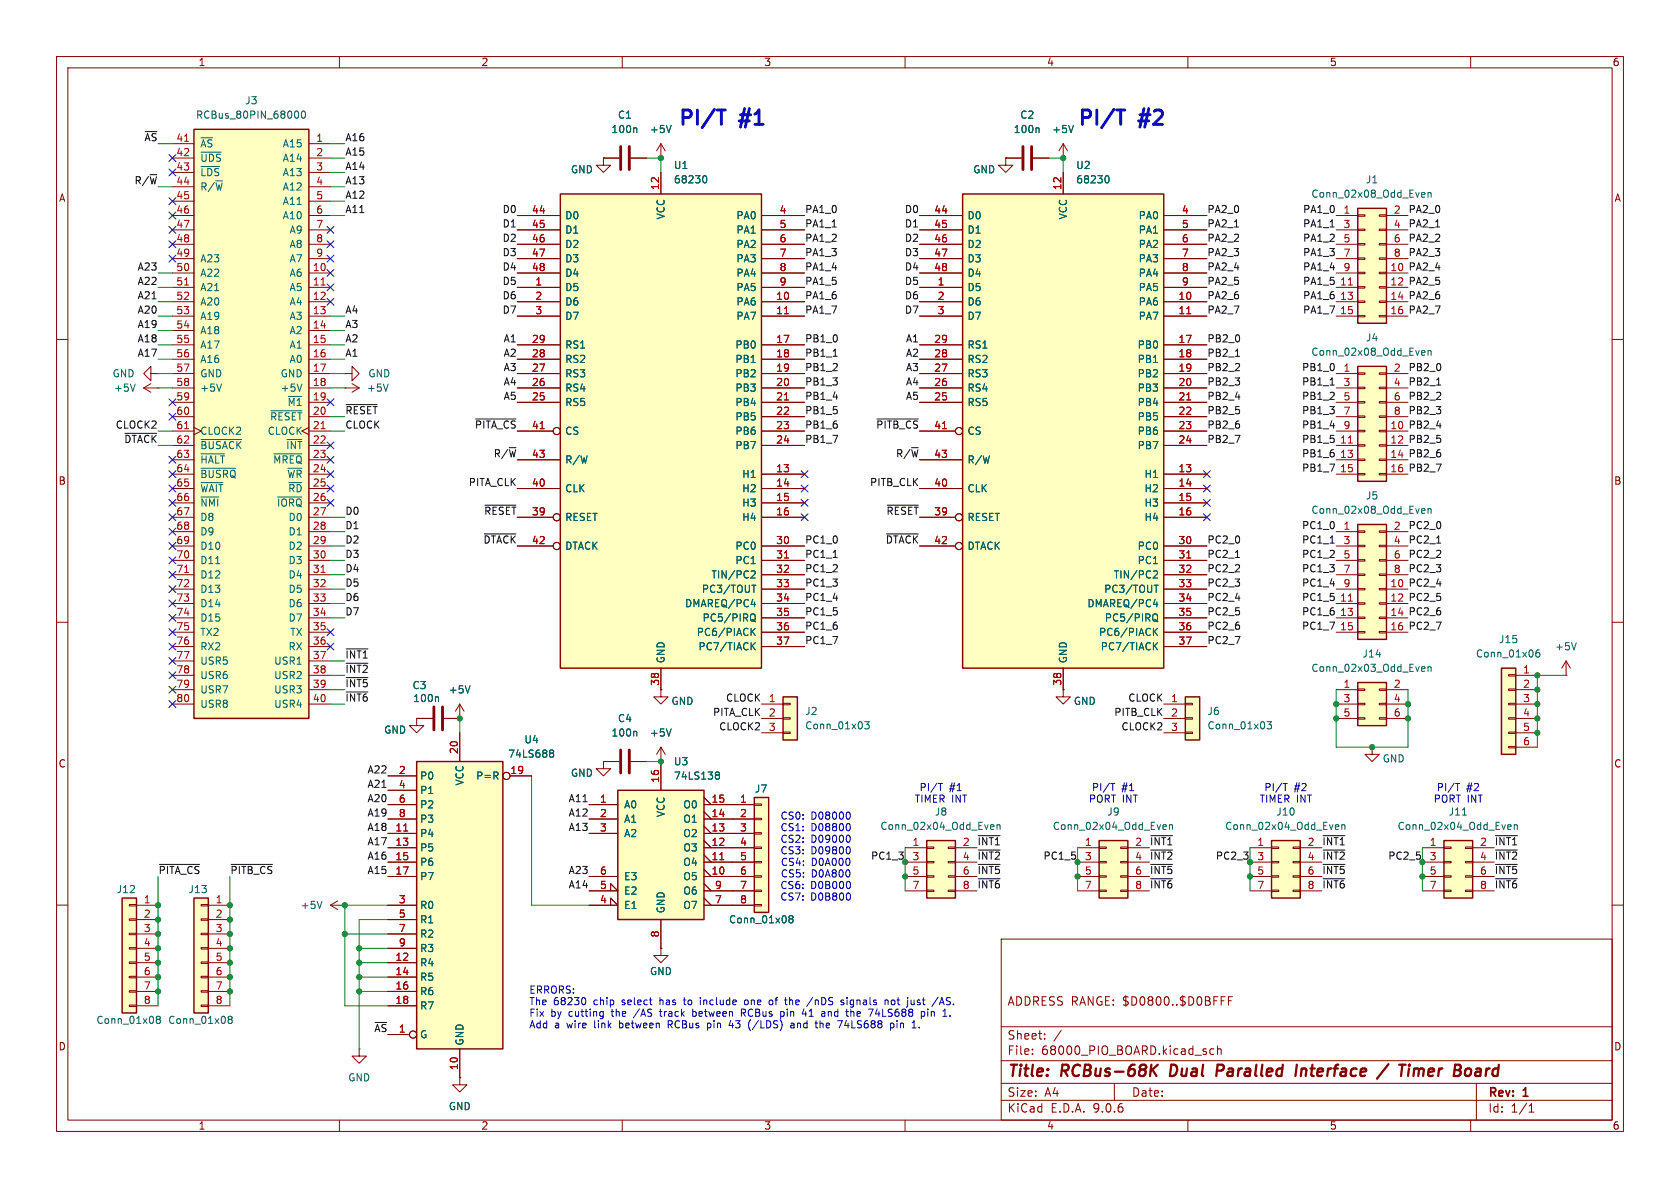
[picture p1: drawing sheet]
<svg xmlns="http://www.w3.org/2000/svg" width="297mm" height="210mm" viewBox="0 0 297 210" stroke-linecap="round" stroke-linejoin="round" font-family="sans-serif">
<defs><g id="words">
<g font-size="3.5" fill="#0000c2">
<text x="119.6" y="22.9">PI/T</text>
<text x="130.9" y="22.9">#1</text>
<text x="201.5" y="22.9">#2</text>
</g>
<text font-size="3.5" fill="#006464" x="190.2" y="22.9">PI/T</text>
<g font-size="2.8" fill="#840000">
<text x="178" y="190.9">Title:</text>
<text x="187.7" y="190.9">RCBus-68K</text>
<text x="207.7" y="190.9">Dual</text>
<text x="216.7" y="190.9">Paralled</text>
<text x="231.5" y="190.9">Interface</text>
<text x="247" y="190.9">/</text>
<text x="251.5" y="190.9">Timer</text>
<text x="261.9" y="190.9">Board</text>
</g>
<g font-size="2.1" fill="#840000">
<text x="178" y="178">ADDRESS RANGE: $D0800..$D0BFFF</text>
<text x="178" y="184">Sheet:</text>
<text x="178" y="186.7">File:</text>
<text x="184.1" y="186.7">68000_PIO_BOARD.kicad_sch</text>
<text x="178" y="196.9">KiCad</text>
<text x="178" y="194.1">Size:</text>
<text x="184.7" y="194.1">A4</text>
<text x="185.7" y="196.9">E.D.A.</text>
<text x="193.3" y="196.9">9.0.6</text>
<text x="200" y="194.1">Date:</text>
<text x="263" y="194.3">Rev:</text>
<text x="263" y="196.9">Id:</text>
<text x="267.1" y="196.9">1/1</text>
<text x="269.4" y="194.3">1</text>
</g>
<g font-size="1.8" fill="#840000">
<text x="35" y="11.9">1</text>
<text x="85" y="11.9">2</text>
<text x="135" y="11.9">3</text>
<text x="185" y="11.9">4</text>
<text x="235" y="11.9">5</text>
<text x="285" y="11.9">6</text>
<text x="10.3" y="35.9">A</text>
<text x="285.3" y="35.9">A</text>
<text x="10.3" y="85.9">B</text>
<text x="285.3" y="85.9">B</text>
<text x="10.3" y="135.9">C</text>
<text x="285.3" y="135.9">C</text>
<text x="10.3" y="185.9">D</text>
<text x="285.3" y="185.9">D</text>
<text x="35" y="199.9">1</text>
<text x="85" y="199.9">2</text>
<text x="135" y="199.9">3</text>
<text x="185" y="199.9">4</text>
<text x="235" y="199.9">5</text>
<text x="285" y="199.9">6</text>
</g>
<g font-size="1.8" fill="#006464">
<text x="34.6" y="21.2">RCBus_80PIN_68000</text>
<text x="43.3" y="18.6">J3</text>
<text x="108" y="23.7">100n</text>
<text x="109.1" y="21.2">C1</text>
<text x="114.8" y="23.7">+5V</text>
<text x="179.1" y="23.7">100n</text>
<text x="180.3" y="21.2">C2</text>
<text x="185.9" y="23.7">+5V</text>
<text x="35.3" y="26.3">~{AS}</text>
<text x="35.3" y="28.8">~{UDS}</text>
<text x="49.9" y="26.3">A15</text>
<text x="49.9" y="28.8">A14</text>
<text x="35.3" y="31.3">~{LDS}</text>
<text x="35.3" y="33.9">R/~{W}</text>
<text x="49.9" y="31.3">A13</text>
<text x="49.9" y="33.9">A12</text>
<text x="100.8" y="30.8">GND</text>
<text x="119" y="32.6">68230</text>
<text x="119" y="30.1">U1</text>
<text x="172" y="30.8">GND</text>
<text x="190.2" y="32.6">68230</text>
<text x="190.2" y="30.1">U2</text>
<text x="231.7" y="35.2">Conn_02x08_Odd_Even</text>
<text x="241.4" y="32.6">J1</text>
<text x="49.9" y="36.4">A11</text>
<text x="49.9" y="39">A10</text>
<text x="51.1" y="41.5">A9</text>
<text x="99.8" y="39">D0</text>
<text x="99.8" y="41.5">D1</text>
<text x="117.7" y="38.9" transform="rotate(-90 117.7 38.9)">VCC</text>
<text x="130.1" y="39">PA0</text>
<text x="130.1" y="41.5">PA1</text>
<text x="170.9" y="39">D0</text>
<text x="170.9" y="41.5">D1</text>
<text x="188.8" y="38.9" transform="rotate(-90 188.8 38.9)">VCC</text>
<text x="201.2" y="39">PA0</text>
<text x="201.2" y="41.5">PA1</text>
<text x="35.3" y="46.6">A23</text>
<text x="51.1" y="44">A8</text>
<text x="51.1" y="46.6">A7</text>
<text x="99.8" y="44">D2</text>
<text x="99.8" y="46.6">D3</text>
<text x="130.1" y="44">PA2</text>
<text x="130.1" y="46.6">PA3</text>
<text x="170.9" y="44">D2</text>
<text x="170.9" y="46.6">D3</text>
<text x="201.2" y="44">PA2</text>
<text x="201.2" y="46.6">PA3</text>
<text x="35.3" y="49.1">A22</text>
<text x="35.3" y="51.7">A21</text>
<text x="51.1" y="49.1">A6</text>
<text x="51.1" y="51.7">A5</text>
<text x="99.8" y="49.1">D4</text>
<text x="99.8" y="51.7">D5</text>
<text x="130.1" y="49.1">PA4</text>
<text x="130.1" y="51.7">PA5</text>
<text x="170.9" y="49.1">D4</text>
<text x="170.9" y="51.7">D5</text>
<text x="201.2" y="49.1">PA4</text>
<text x="201.2" y="51.7">PA5</text>
<text x="35.3" y="54.2">A20</text>
<text x="35.3" y="56.7">A19</text>
<text x="35.3" y="59.3">A18</text>
<text x="51.1" y="54.2">A4</text>
<text x="51.1" y="56.7">A3</text>
<text x="51.1" y="59.3">A2</text>
<text x="99.8" y="54.2">D6</text>
<text x="99.8" y="56.7">D7</text>
<text x="130.1" y="54.2">PA6</text>
<text x="130.1" y="56.7">PA7</text>
<text x="170.9" y="54.2">D6</text>
<text x="170.9" y="56.7">D7</text>
<text x="201.2" y="54.2">PA6</text>
<text x="201.2" y="56.7">PA7</text>
<text x="35.3" y="61.8">A17</text>
<text x="35.3" y="64.4">A16</text>
<text x="51.1" y="61.8">A1</text>
<text x="51.1" y="64.4">A0</text>
<text x="99.8" y="61.8">RS1</text>
<text x="99.8" y="64.4">RS2</text>
<text x="129.9" y="61.8">PB0</text>
<text x="129.9" y="64.4">PB1</text>
<text x="170.9" y="61.8">RS1</text>
<text x="170.9" y="64.4">RS2</text>
<text x="201" y="61.8">PB0</text>
<text x="201" y="64.4">PB1</text>
<text x="231.7" y="63.1">Conn_02x08_Odd_Even</text>
<text x="241.4" y="60.6">J4</text>
<text x="19.8" y="66.9">GND</text>
<text x="20" y="69.4">+5V</text>
<text x="35.3" y="66.9">GND</text>
<text x="35.3" y="69.4">+5V</text>
<text x="49.5" y="66.9">GND</text>
<text x="49.5" y="69.4">+5V</text>
<text x="50.7" y="72">~{M1}</text>
<text x="64.8" y="69.4">+5V</text>
<text x="65" y="66.9">GND</text>
<text x="99.8" y="66.9">RS3</text>
<text x="99.8" y="69.4">RS4</text>
<text x="99.8" y="72">RS5</text>
<text x="129.9" y="66.9">PB2</text>
<text x="129.9" y="69.4">PB3</text>
<text x="129.9" y="72">PB4</text>
<text x="170.9" y="66.9">RS3</text>
<text x="170.9" y="69.4">RS4</text>
<text x="170.9" y="72">RS5</text>
<text x="201" y="66.9">PB2</text>
<text x="201" y="69.4">PB3</text>
<text x="201" y="72">PB4</text>
<text x="35.3" y="77.1">CLOCK2</text>
<text x="47.2" y="77.1">CLOCK</text>
<text x="47.6" y="74.5">~{RESET}</text>
<text x="99.8" y="77.1">CS</text>
<text x="129.9" y="74.5">PB5</text>
<text x="129.9" y="77.1">PB6</text>
<text x="170.9" y="77.1">CS</text>
<text x="201" y="74.5">PB5</text>
<text x="201" y="77.1">PB6</text>
<text x="35.3" y="79.6">~{BUSACK}</text>
<text x="35.3" y="82.1">~{HALT}</text>
<text x="48.2" y="82.1">~{MREQ}</text>
<text x="50.5" y="79.6">~{INT}</text>
<text x="99.8" y="82.1">R/W</text>
<text x="129.9" y="79.6">PB7</text>
<text x="170.9" y="82.1">R/W</text>
<text x="201" y="79.6">PB7</text>
<text x="35.3" y="84.7">~{BUSRQ}</text>
<text x="35.3" y="87.2">~{WAIT}</text>
<text x="35.3" y="89.8">~{NMI}</text>
<text x="48.9" y="89.8">~{IORQ}</text>
<text x="50.7" y="84.7">~{WR}</text>
<text x="50.9" y="87.2">~{RD}</text>
<text x="99.8" y="87.2">CLK</text>
<text x="131.1" y="84.7">H1</text>
<text x="131.1" y="87.2">H2</text>
<text x="131.1" y="89.8">H3</text>
<text x="170.9" y="87.2">CLK</text>
<text x="202.2" y="84.7">H1</text>
<text x="202.2" y="87.2">H2</text>
<text x="202.2" y="89.8">H3</text>
<text x="241.4" y="88.5">J5</text>
<text x="35.3" y="92.3">D8</text>
<text x="35.3" y="94.8">D9</text>
<text x="50.9" y="92.3">D0</text>
<text x="50.9" y="94.8">D1</text>
<text x="99.8" y="92.3">RESET</text>
<text x="131.1" y="92.3">H4</text>
<text x="170.9" y="92.3">RESET</text>
<text x="202.2" y="92.3">H4</text>
<text x="231.7" y="91">Conn_02x08_Odd_Even</text>
<text x="35.3" y="97.4">D10</text>
<text x="35.3" y="99.9">D11</text>
<text x="50.9" y="97.4">D2</text>
<text x="50.9" y="99.9">D3</text>
<text x="99.8" y="97.4">DTACK</text>
<text x="129.9" y="97.4">PC0</text>
<text x="129.9" y="99.9">PC1</text>
<text x="170.9" y="97.4">DTACK</text>
<text x="201" y="97.4">PC0</text>
<text x="201" y="99.9">PC1</text>
<text x="35.3" y="102.5">D12</text>
<text x="35.3" y="105">D13</text>
<text x="35.3" y="107.5">D14</text>
<text x="50.9" y="102.5">D4</text>
<text x="50.9" y="105">D5</text>
<text x="50.9" y="107.5">D6</text>
<text x="121" y="107.5">DMAREQ/PC4</text>
<text x="124" y="105">PC3/TOUT</text>
<text x="125.7" y="102.5">TIN/PC2</text>
<text x="192.1" y="107.5">DMAREQ/PC4</text>
<text x="195.1" y="105">PC3/TOUT</text>
<text x="196.8" y="102.5">TIN/PC2</text>
<text x="35.3" y="110.1">D15</text>
<text x="35.3" y="112.6">TX2</text>
<text x="50.9" y="110.1">D7</text>
<text x="51.2" y="112.6">TX</text>
<text x="123.1" y="112.6">PC6/PIACK</text>
<text x="124.1" y="110.1">PC5/PIRQ</text>
<text x="194.2" y="112.6">PC6/PIACK</text>
<text x="195.2" y="110.1">PC5/PIRQ</text>
<text x="264.9" y="113.9">J15</text>
<text x="35.3" y="115.2">RX2</text>
<text x="35.3" y="117.7">USR5</text>
<text x="48.4" y="117.7">USR1</text>
<text x="50.9" y="115.2">RX</text>
<text x="117.7" y="117.3" transform="rotate(-90 117.7 117.3)">GND</text>
<text x="123.4" y="115.2">PC7/TIACK</text>
<text x="188.8" y="117.3" transform="rotate(-90 188.8 117.3)">GND</text>
<text x="194.5" y="115.2">PC7/TIACK</text>
<text x="231.7" y="119">Conn_02x03_Odd_Even</text>
<text x="240.8" y="116.4">J14</text>
<text x="260.8" y="116.4">Conn_01x06</text>
<text x="274.8" y="115.2">+5V</text>
<text x="35.3" y="120.2">USR6</text>
<text x="35.3" y="122.8">USR7</text>
<text x="35.3" y="125.3">USR8</text>
<text x="48.4" y="120.2">USR2</text>
<text x="48.4" y="122.8">USR3</text>
<text x="48.4" y="125.3">USR4</text>
<text x="72.8" y="122">C3</text>
<text x="72.9" y="124.3">100n</text>
<text x="79.2" y="122.8">+5V</text>
<text x="118.6" y="124.8">GND</text>
<text x="189.7" y="124.8">GND</text>
<text x="67.8" y="129.9">GND</text>
<text x="92.6" y="131.6">U4</text>
<text x="108" y="130.4">100n</text>
<text x="109.1" y="127.9">C4</text>
<text x="114.8" y="130.4">+5V</text>
<text x="142.2" y="126.6">J2</text>
<text x="142.2" y="129.1">Conn_01x03</text>
<text x="213.4" y="126.6">J6</text>
<text x="213.4" y="129.1">Conn_01x03</text>
<text x="89.7" y="134.1">74LS688</text>
<text x="100.8" y="137.5">GND</text>
<text x="119" y="135.5">U3</text>
<text x="244.3" y="135">GND</text>
<text x="74.2" y="138">P0</text>
<text x="74.2" y="140.6">P1</text>
<text x="74.2" y="143.1">P2</text>
<text x="82.1" y="139" transform="rotate(-90 82.1 139)">VCC</text>
<text x="84.1" y="138">P=R</text>
<text x="110.2" y="143.1">A0</text>
<text x="119" y="138">74LS138</text>
<text x="120.7" y="143.1">O0</text>
<text x="133.4" y="140.3">J7</text>
<text x="74.2" y="145.6">P3</text>
<text x="74.2" y="148.2">P4</text>
<text x="110.2" y="145.6">A1</text>
<text x="110.2" y="148.2">A2</text>
<text x="117.7" y="144.5" transform="rotate(-90 117.7 144.5)">VCC</text>
<text x="120.7" y="145.6">O1</text>
<text x="120.7" y="148.2">O2</text>
<text x="155.5" y="146.9">Conn_02x04_Odd_Even</text>
<text x="165.2" y="144.4">J8</text>
<text x="186" y="146.9">Conn_02x04_Odd_Even</text>
<text x="195.7" y="144.4">J9</text>
<text x="216.5" y="146.9">Conn_02x04_Odd_Even</text>
<text x="225.5" y="144.4">J10</text>
<text x="247" y="146.9">Conn_02x04_Odd_Even</text>
<text x="256" y="144.4">J11</text>
<text x="74.2" y="150.7">P5</text>
<text x="74.2" y="153.3">P6</text>
<text x="74.2" y="155.8">P7</text>
<text x="110.2" y="155.8">E3</text>
<text x="120.7" y="150.7">O3</text>
<text x="120.7" y="153.3">O4</text>
<text x="120.7" y="155.8">O5</text>
<text x="20.5" y="158.1">J12</text>
<text x="33.2" y="158.1">J13</text>
<text x="53.1" y="160.9">+5V</text>
<text x="74.2" y="160.9">R0</text>
<text x="110.2" y="158.3">E2</text>
<text x="110.2" y="160.9">E1</text>
<text x="117.7" y="161.5" transform="rotate(-90 117.7 161.5)">GND</text>
<text x="120.7" y="158.3">O6</text>
<text x="120.7" y="160.9">O7</text>
<text x="74.2" y="163.4">R1</text>
<text x="74.2" y="166">R2</text>
<text x="128.8" y="163.4">Conn_01x08</text>
<text x="74.2" y="168.5">R3</text>
<text x="74.2" y="171">R4</text>
<text x="74.2" y="173.6">R5</text>
<text x="114.8" y="172.6">GND</text>
<text x="74.2" y="176.1">R6</text>
<text x="74.2" y="178.7">R7</text>
<text x="16.9" y="181.2">Conn_01x08</text>
<text x="29.6" y="181.2">Conn_01x08</text>
<text x="74.2" y="183.7">G</text>
<text x="82.1" y="184.9" transform="rotate(-90 82.1 184.9)">GND</text>
<text x="61.5" y="191.4">GND</text>
<text x="79.2" y="196.4">GND</text>
</g>
<g font-size="1.8" fill="#009600">
<text x="25.4" y="25.1">~{AS} 41</text>
<text x="21.9" y="78.4">~{DTACK} 62</text>
</g>
<g font-size="1.8" fill="#a90000">
<text x="31.1" y="27.7">42</text>
<text x="55.8" y="25.1">1</text>
<text x="55.8" y="27.7">2</text>
<text x="31.1" y="30.2">43</text>
<text x="31.1" y="32.8">44</text>
<text x="31.1" y="35.3">45</text>
<text x="55.8" y="30.2">3</text>
<text x="55.8" y="32.8">4</text>
<text x="55.8" y="35.3">5</text>
<text x="116.6" y="33.7" transform="rotate(-90 116.6 33.7)">12</text>
<text x="187.7" y="33.7" transform="rotate(-90 187.7 33.7)">12</text>
<text x="31.1" y="37.8">46</text>
<text x="31.1" y="40.4">47</text>
<text x="55.8" y="37.8">6</text>
<text x="55.8" y="40.4">7</text>
<text x="93.9" y="37.8">44</text>
<text x="93.9" y="40.4">45</text>
<text x="137.7" y="37.8">4</text>
<text x="137.7" y="40.4">5</text>
<text x="165.1" y="37.8">44</text>
<text x="165.1" y="40.4">45</text>
<text x="208.8" y="37.8">4</text>
<text x="208.8" y="40.4">5</text>
<text x="237.4" y="37.8">1</text>
<text x="237.4" y="40.4">3</text>
<text x="246.3" y="37.8">2</text>
<text x="246.3" y="40.4">4</text>
<text x="31.1" y="42.9">48</text>
<text x="31.1" y="45.5">49</text>
<text x="55.8" y="42.9">8</text>
<text x="55.8" y="45.5">9</text>
<text x="93.9" y="42.9">46</text>
<text x="93.9" y="45.5">47</text>
<text x="137.7" y="42.9">6</text>
<text x="137.7" y="45.5">7</text>
<text x="165.1" y="42.9">46</text>
<text x="165.1" y="45.5">47</text>
<text x="208.8" y="42.9">6</text>
<text x="208.8" y="45.5">7</text>
<text x="237.4" y="42.9">5</text>
<text x="237.4" y="45.5">7</text>
<text x="246.3" y="42.9">6</text>
<text x="246.3" y="45.5">8</text>
<text x="31.1" y="48">50</text>
<text x="31.1" y="50.5">51</text>
<text x="31.1" y="53.1">52</text>
<text x="55.2" y="48">10</text>
<text x="55.2" y="50.5">11</text>
<text x="55.2" y="53.1">12</text>
<text x="93.9" y="48">48</text>
<text x="94.5" y="50.5">1</text>
<text x="94.5" y="53.1">2</text>
<text x="137.1" y="53.1">10</text>
<text x="137.7" y="48">8</text>
<text x="137.7" y="50.5">9</text>
<text x="165.1" y="48">48</text>
<text x="165.7" y="50.5">1</text>
<text x="165.7" y="53.1">2</text>
<text x="208.2" y="53.1">10</text>
<text x="208.8" y="48">8</text>
<text x="208.8" y="50.5">9</text>
<text x="236.8" y="50.5">11</text>
<text x="236.8" y="53.1">13</text>
<text x="237.4" y="48">9</text>
<text x="245.7" y="48">10</text>
<text x="245.7" y="50.5">12</text>
<text x="245.7" y="53.1">14</text>
<text x="31.1" y="55.6">53</text>
<text x="31.1" y="58.2">54</text>
<text x="55.2" y="55.6">13</text>
<text x="55.2" y="58.2">14</text>
<text x="94.5" y="55.6">3</text>
<text x="137.1" y="55.6">11</text>
<text x="165.7" y="55.6">3</text>
<text x="208.2" y="55.6">11</text>
<text x="236.8" y="55.6">15</text>
<text x="245.7" y="55.6">16</text>
<text x="31.1" y="60.7">55</text>
<text x="31.1" y="63.2">56</text>
<text x="31.1" y="65.8">57</text>
<text x="55.2" y="60.7">15</text>
<text x="55.2" y="63.2">16</text>
<text x="55.2" y="65.8">17</text>
<text x="93.9" y="60.7">29</text>
<text x="93.9" y="63.2">28</text>
<text x="93.9" y="65.8">27</text>
<text x="137.1" y="60.7">17</text>
<text x="137.1" y="63.2">18</text>
<text x="137.1" y="65.8">19</text>
<text x="165.1" y="60.7">29</text>
<text x="165.1" y="63.2">28</text>
<text x="165.1" y="65.8">27</text>
<text x="208.2" y="60.7">17</text>
<text x="208.2" y="63.2">18</text>
<text x="208.2" y="65.8">19</text>
<text x="237.4" y="65.8">1</text>
<text x="246.3" y="65.8">2</text>
<text x="31.1" y="68.3">58</text>
<text x="31.1" y="70.9">59</text>
<text x="55.2" y="68.3">18</text>
<text x="55.2" y="70.9">19</text>
<text x="93.9" y="68.3">26</text>
<text x="93.9" y="70.9">25</text>
<text x="137.1" y="68.3">20</text>
<text x="137.1" y="70.9">21</text>
<text x="165.1" y="68.3">26</text>
<text x="165.1" y="70.9">25</text>
<text x="208.2" y="68.3">20</text>
<text x="208.2" y="70.9">21</text>
<text x="237.4" y="68.3">3</text>
<text x="237.4" y="70.9">5</text>
<text x="246.3" y="68.3">4</text>
<text x="246.3" y="70.9">6</text>
<text x="31.1" y="73.4">60</text>
<text x="31.1" y="75.9">61</text>
<text x="55.2" y="73.4">20</text>
<text x="55.2" y="75.9">21</text>
<text x="93.9" y="75.9">41</text>
<text x="137.1" y="73.4">22</text>
<text x="137.1" y="75.9">23</text>
<text x="165.1" y="75.9">41</text>
<text x="208.2" y="73.4">22</text>
<text x="208.2" y="75.9">23</text>
<text x="237.4" y="73.4">7</text>
<text x="237.4" y="75.9">9</text>
<text x="245.7" y="75.9">10</text>
<text x="246.3" y="73.4">8</text>
<text x="31.1" y="81">63</text>
<text x="31.1" y="83.6">64</text>
<text x="55.2" y="78.5">22</text>
<text x="55.2" y="81">23</text>
<text x="55.2" y="83.6">24</text>
<text x="93.9" y="81">43</text>
<text x="137.1" y="78.5">24</text>
<text x="137.1" y="83.6">13</text>
<text x="165.1" y="81">43</text>
<text x="208.2" y="78.5">24</text>
<text x="208.2" y="83.6">13</text>
<text x="236.8" y="78.5">11</text>
<text x="236.8" y="81">13</text>
<text x="236.8" y="83.6">15</text>
<text x="245.7" y="78.5">12</text>
<text x="245.7" y="81">14</text>
<text x="245.7" y="83.6">16</text>
<text x="31.1" y="86.1">65</text>
<text x="31.1" y="88.6">66</text>
<text x="55.2" y="86.1">25</text>
<text x="55.2" y="88.6">26</text>
<text x="93.9" y="86.1">40</text>
<text x="137.1" y="86.1">14</text>
<text x="137.1" y="88.6">15</text>
<text x="165.1" y="86.1">40</text>
<text x="208.2" y="86.1">14</text>
<text x="208.2" y="88.6">15</text>
<text x="31.1" y="91.2">67</text>
<text x="31.1" y="93.7">68</text>
<text x="55.2" y="91.2">27</text>
<text x="55.2" y="93.7">28</text>
<text x="93.9" y="91.2">39</text>
<text x="137.1" y="91.2">16</text>
<text x="165.1" y="91.2">39</text>
<text x="208.2" y="91.2">16</text>
<text x="237.4" y="93.7">1</text>
<text x="246.3" y="93.7">2</text>
<text x="31.1" y="96.3">69</text>
<text x="31.1" y="98.8">70</text>
<text x="31.1" y="101.3">71</text>
<text x="55.2" y="96.3">29</text>
<text x="55.2" y="98.8">30</text>
<text x="55.2" y="101.3">31</text>
<text x="93.9" y="96.3">42</text>
<text x="137.1" y="96.3">30</text>
<text x="137.1" y="98.8">31</text>
<text x="137.1" y="101.3">32</text>
<text x="165.1" y="96.3">42</text>
<text x="208.2" y="96.3">30</text>
<text x="208.2" y="98.8">31</text>
<text x="208.2" y="101.3">32</text>
<text x="237.4" y="96.3">3</text>
<text x="237.4" y="98.8">5</text>
<text x="237.4" y="101.3">7</text>
<text x="246.3" y="96.3">4</text>
<text x="246.3" y="98.8">6</text>
<text x="246.3" y="101.3">8</text>
<text x="31.1" y="103.9">72</text>
<text x="31.1" y="106.4">73</text>
<text x="55.2" y="103.9">32</text>
<text x="55.2" y="106.4">33</text>
<text x="137.1" y="103.9">33</text>
<text x="137.1" y="106.4">34</text>
<text x="208.2" y="103.9">33</text>
<text x="208.2" y="106.4">34</text>
<text x="236.8" y="106.4">11</text>
<text x="237.4" y="103.9">9</text>
<text x="245.7" y="103.9">10</text>
<text x="245.7" y="106.4">12</text>
<text x="31.1" y="109">74</text>
<text x="31.1" y="111.5">75</text>
<text x="55.2" y="109">34</text>
<text x="55.2" y="111.5">35</text>
<text x="137.1" y="109">35</text>
<text x="137.1" y="111.5">36</text>
<text x="208.2" y="109">35</text>
<text x="208.2" y="111.5">36</text>
<text x="236.8" y="109">13</text>
<text x="236.8" y="111.5">15</text>
<text x="245.7" y="109">14</text>
<text x="245.7" y="111.5">16</text>
<text x="31.1" y="114">76</text>
<text x="31.1" y="116.6">77</text>
<text x="31.1" y="119.1">78</text>
<text x="55.2" y="114">36</text>
<text x="55.2" y="116.6">37</text>
<text x="55.2" y="119.1">38</text>
<text x="137.1" y="114">37</text>
<text x="208.2" y="114">37</text>
<text x="269.2" y="119.1">1</text>
<text x="31.1" y="121.7">79</text>
<text x="31.1" y="124.2">80</text>
<text x="55.2" y="121.7">39</text>
<text x="55.2" y="124.2">40</text>
<text x="116.6" y="121.3" transform="rotate(-90 116.6 121.3)">38</text>
<text x="135.8" y="124.2">1</text>
<text x="187.7" y="121.3" transform="rotate(-90 187.7 121.3)">38</text>
<text x="206.9" y="124.2">1</text>
<text x="237.4" y="121.7">1</text>
<text x="237.4" y="124.2">3</text>
<text x="246.3" y="121.7">2</text>
<text x="246.3" y="124.2">4</text>
<text x="269.2" y="121.7">2</text>
<text x="269.2" y="124.2">3</text>
<text x="135.8" y="126.7">2</text>
<text x="135.8" y="129.3">3</text>
<text x="206.9" y="126.7">2</text>
<text x="206.9" y="129.3">3</text>
<text x="237.4" y="126.7">5</text>
<text x="246.3" y="126.7">6</text>
<text x="269.2" y="126.7">4</text>
<text x="269.2" y="129.3">5</text>
<text x="269.2" y="131.8">6</text>
<text x="70.4" y="136.9">2</text>
<text x="81" y="133.4" transform="rotate(-90 81 133.4)">20</text>
<text x="90.1" y="136.9">19</text>
<text x="70.4" y="139.4">4</text>
<text x="70.4" y="142">6</text>
<text x="106" y="142">1</text>
<text x="116.6" y="138.5" transform="rotate(-90 116.6 138.5)">16</text>
<text x="125.7" y="142">15</text>
<text x="130.7" y="142">1</text>
<text x="69.8" y="147.1">11</text>
<text x="69.8" y="149.6">13</text>
<text x="70.4" y="144.5">8</text>
<text x="106" y="144.5">2</text>
<text x="106" y="147.1">3</text>
<text x="125.7" y="144.5">14</text>
<text x="125.7" y="147.1">13</text>
<text x="125.7" y="149.6">12</text>
<text x="130.7" y="144.5">2</text>
<text x="130.7" y="147.1">3</text>
<text x="130.7" y="149.6">4</text>
<text x="161.2" y="149.6">1</text>
<text x="170.1" y="149.6">2</text>
<text x="191.7" y="149.6">1</text>
<text x="200.6" y="149.6">2</text>
<text x="222.2" y="149.6">1</text>
<text x="231.1" y="149.6">2</text>
<text x="252.7" y="149.6">1</text>
<text x="261.5" y="149.6">2</text>
<text x="69.8" y="152.1">15</text>
<text x="69.8" y="154.7">17</text>
<text x="106" y="154.7">6</text>
<text x="125.7" y="152.1">11</text>
<text x="125.7" y="154.7">10</text>
<text x="130.7" y="152.1">5</text>
<text x="130.7" y="154.7">6</text>
<text x="161.2" y="152.1">3</text>
<text x="161.2" y="154.7">5</text>
<text x="170.1" y="152.1">4</text>
<text x="170.1" y="154.7">6</text>
<text x="191.7" y="152.1">3</text>
<text x="191.7" y="154.7">5</text>
<text x="200.6" y="152.1">4</text>
<text x="200.6" y="154.7">6</text>
<text x="222.2" y="152.1">3</text>
<text x="222.2" y="154.7">5</text>
<text x="231.1" y="152.1">4</text>
<text x="231.1" y="154.7">6</text>
<text x="252.7" y="152.1">3</text>
<text x="252.7" y="154.7">5</text>
<text x="261.5" y="152.1">4</text>
<text x="261.5" y="154.7">6</text>
<text x="25.3" y="159.8">1</text>
<text x="38" y="159.8">1</text>
<text x="70.4" y="159.8">3</text>
<text x="106" y="157.2">5</text>
<text x="106" y="159.8">4</text>
<text x="126.3" y="157.2">9</text>
<text x="126.3" y="159.8">7</text>
<text x="130.7" y="157.2">7</text>
<text x="130.7" y="159.8">8</text>
<text x="161.2" y="157.2">7</text>
<text x="170.1" y="157.2">8</text>
<text x="191.7" y="157.2">7</text>
<text x="200.6" y="157.2">8</text>
<text x="222.2" y="157.2">7</text>
<text x="231.1" y="157.2">8</text>
<text x="252.7" y="157.2">7</text>
<text x="261.5" y="157.2">8</text>
<text x="25.3" y="162.3">2</text>
<text x="25.3" y="164.8">3</text>
<text x="25.3" y="167.4">4</text>
<text x="38" y="162.3">2</text>
<text x="38" y="164.8">3</text>
<text x="38" y="167.4">4</text>
<text x="70.4" y="162.3">5</text>
<text x="70.4" y="164.8">7</text>
<text x="70.4" y="167.4">9</text>
<text x="116.6" y="165.8" transform="rotate(-90 116.6 165.8)">8</text>
<text x="25.3" y="169.9">5</text>
<text x="25.3" y="172.5">6</text>
<text x="38" y="169.9">5</text>
<text x="38" y="172.5">6</text>
<text x="69.8" y="169.9">12</text>
<text x="69.8" y="172.5">14</text>
<text x="25.3" y="175">7</text>
<text x="25.3" y="177.5">8</text>
<text x="38" y="175">7</text>
<text x="38" y="177.5">8</text>
<text x="69.8" y="175">16</text>
<text x="69.8" y="177.5">18</text>
<text x="70.4" y="182.6">1</text>
<text x="81" y="189.3" transform="rotate(-90 81 189.3)">10</text>
</g>
<g font-size="1.8" fill="#0f0f0f">
<text x="61" y="27.6">A15</text>
<text x="61" y="25.1">A16</text>
<text x="23.7" y="32.7">R/~{W}</text>
<text x="61" y="30.1">A14</text>
<text x="61" y="32.7">A13</text>
<text x="61" y="35.2">A12</text>
<text x="61" y="37.8">A11</text>
<text x="88.8" y="37.8">D0</text>
<text x="88.8" y="40.3">D1</text>
<text x="142.2" y="37.8">PA1_0</text>
<text x="142.2" y="40.3">PA1_1</text>
<text x="159.9" y="40.3">D1</text>
<text x="159.9" y="37.8">D0</text>
<text x="213.4" y="37.8">PA2_0</text>
<text x="213.4" y="40.3">PA2_1</text>
<text x="230.3" y="37.8">PA1_0</text>
<text x="230.3" y="40.3">PA1_1</text>
<text x="248.9" y="40.3">PA2_1</text>
<text x="248.9" y="37.8">PA2_0</text>
<text x="24.2" y="47.9">A23</text>
<text x="88.8" y="45.4">D3</text>
<text x="88.8" y="42.8">D2</text>
<text x="88.8" y="47.9">D4</text>
<text x="142.2" y="45.4">PA1_3</text>
<text x="142.2" y="42.8">PA1_2</text>
<text x="142.2" y="47.9">PA1_4</text>
<text x="159.9" y="45.4">D3</text>
<text x="159.9" y="47.9">D4</text>
<text x="159.9" y="42.8">D2</text>
<text x="213.4" y="45.4">PA2_3</text>
<text x="213.4" y="42.8">PA2_2</text>
<text x="213.4" y="47.9">PA2_4</text>
<text x="230.3" y="42.8">PA1_2</text>
<text x="230.3" y="47.9">PA1_4</text>
<text x="230.3" y="45.4">PA1_3</text>
<text x="248.9" y="42.8">PA2_2</text>
<text x="248.9" y="45.4">PA2_3</text>
<text x="248.9" y="47.9">PA2_4</text>
<text x="24.2" y="50.5">A22</text>
<text x="24.2" y="53">A21</text>
<text x="88.8" y="50.5">D5</text>
<text x="88.8" y="53">D6</text>
<text x="142.2" y="50.5">PA1_5</text>
<text x="142.2" y="53">PA1_6</text>
<text x="159.9" y="50.5">D5</text>
<text x="159.9" y="53">D6</text>
<text x="213.4" y="53">PA2_6</text>
<text x="213.4" y="50.5">PA2_5</text>
<text x="230.3" y="53">PA1_6</text>
<text x="230.3" y="50.5">PA1_5</text>
<text x="248.9" y="53">PA2_6</text>
<text x="248.9" y="50.5">PA2_5</text>
<text x="24.2" y="55.5">A20</text>
<text x="24.2" y="58.1">A19</text>
<text x="61" y="58.1">A3</text>
<text x="61" y="55.5">A4</text>
<text x="88.8" y="55.5">D7</text>
<text x="142.2" y="55.5">PA1_7</text>
<text x="159.9" y="55.5">D7</text>
<text x="213.4" y="55.5">PA2_7</text>
<text x="230.3" y="55.5">PA1_7</text>
<text x="248.9" y="55.5">PA2_7</text>
<text x="24.2" y="63.2">A17</text>
<text x="24.2" y="60.6">A18</text>
<text x="61" y="63.2">A1</text>
<text x="61" y="60.6">A2</text>
<text x="88.9" y="63.2">A2</text>
<text x="88.9" y="65.7">A3</text>
<text x="88.9" y="60.6">A1</text>
<text x="142.2" y="60.6">PB1_0</text>
<text x="142.2" y="63.2">PB1_1</text>
<text x="142.2" y="65.7">PB1_2</text>
<text x="160.1" y="63.2">A2</text>
<text x="160.1" y="65.7">A3</text>
<text x="160.1" y="60.6">A1</text>
<text x="213.4" y="65.7">PB2_2</text>
<text x="213.4" y="60.6">PB2_0</text>
<text x="213.4" y="63.2">PB2_1</text>
<text x="230.1" y="65.7">PB1_0</text>
<text x="248.9" y="65.7">PB2_0</text>
<text x="88.9" y="70.8">A5</text>
<text x="88.9" y="68.2">A4</text>
<text x="142.2" y="68.2">PB1_3</text>
<text x="142.2" y="70.8">PB1_4</text>
<text x="160.1" y="70.8">A5</text>
<text x="160.1" y="68.2">A4</text>
<text x="213.4" y="70.8">PB2_4</text>
<text x="213.4" y="68.2">PB2_3</text>
<text x="230.1" y="68.2">PB1_1</text>
<text x="230.1" y="70.8">PB1_2</text>
<text x="248.9" y="70.8">PB2_2</text>
<text x="248.9" y="68.2">PB2_1</text>
<text x="20.4" y="75.9">CLOCK2</text>
<text x="61" y="73.3">~{RESET}</text>
<text x="61" y="75.9">CLOCK</text>
<text x="83.9" y="75.9">~{PITA_CS} 41</text>
<text x="142.2" y="75.9">PB1_6</text>
<text x="142.2" y="73.3">PB1_5</text>
<text x="154.8" y="75.9">~{PITB_CS} 41</text>
<text x="213.4" y="75.9">PB2_6</text>
<text x="213.4" y="73.3">PB2_5</text>
<text x="230.1" y="73.3">PB1_3</text>
<text x="230.1" y="75.9">PB1_4</text>
<text x="248.9" y="73.3">PB2_3</text>
<text x="248.9" y="75.9">PB2_4</text>
<text x="87.2" y="80.9">R/~{W} 43</text>
<text x="142.2" y="78.4">PB1_7</text>
<text x="158.3" y="80.9">R/~{W} 43</text>
<text x="213.4" y="78.4">PB2_7</text>
<text x="230.1" y="80.9">PB1_6</text>
<text x="230.1" y="78.4">PB1_5</text>
<text x="230.1" y="83.5">PB1_7</text>
<text x="248.9" y="78.4">PB2_5</text>
<text x="248.9" y="83.5">PB2_7</text>
<text x="248.9" y="80.9">PB2_6</text>
<text x="82.8" y="86">PITA_CLK</text>
<text x="153.7" y="86">PITB_CLK</text>
<text x="61" y="91.1">D0</text>
<text x="61" y="93.6">D1</text>
<text x="85.5" y="91.1">~{RESET} 39</text>
<text x="156.6" y="91.1">~{RESET} 39</text>
<text x="230.1" y="93.6">PC1_0</text>
<text x="248.9" y="93.6">PC2_0</text>
<text x="61" y="98.7">D3</text>
<text x="61" y="101.3">D4</text>
<text x="61" y="96.2">D2</text>
<text x="85.4" y="96.2">~{DTACK} 42</text>
<text x="142.2" y="96.2">PC1_0</text>
<text x="142.2" y="101.3">PC1_2</text>
<text x="142.2" y="98.7">PC1_1</text>
<text x="156.5" y="96.2">~{DTACK} 42</text>
<text x="213.4" y="96.2">PC2_0</text>
<text x="213.4" y="98.7">PC2_1</text>
<text x="213.4" y="101.3">PC2_2</text>
<text x="230.1" y="101.3">PC1_3</text>
<text x="230.1" y="98.7">PC1_2</text>
<text x="230.1" y="96.2">PC1_1</text>
<text x="248.9" y="96.2">PC2_1</text>
<text x="248.9" y="101.3">PC2_3</text>
<text x="248.9" y="98.7">PC2_2</text>
<text x="61" y="103.8">D5</text>
<text x="61" y="106.3">D6</text>
<text x="142.2" y="106.3">PC1_4</text>
<text x="142.2" y="103.8">PC1_3</text>
<text x="213.4" y="106.3">PC2_4</text>
<text x="213.4" y="103.8">PC2_3</text>
<text x="230.1" y="103.8">PC1_4</text>
<text x="230.1" y="106.3">PC1_5</text>
<text x="248.9" y="106.3">PC2_5</text>
<text x="248.9" y="103.8">PC2_4</text>
<text x="61" y="108.9">D7</text>
<text x="142.2" y="108.9">PC1_5</text>
<text x="142.2" y="111.4">PC1_6</text>
<text x="142.2" y="114">PC1_7</text>
<text x="213.4" y="111.4">PC2_6</text>
<text x="213.4" y="114">PC2_7</text>
<text x="213.4" y="108.9">PC2_5</text>
<text x="230.1" y="111.4">PC1_7</text>
<text x="230.1" y="108.9">PC1_6</text>
<text x="248.9" y="108.9">PC2_6</text>
<text x="248.9" y="111.4">PC2_7</text>
<text x="61" y="119">~{INT2}</text>
<text x="61" y="116.5">~{INT1}</text>
<text x="61" y="121.6">~{INT5}</text>
<text x="61" y="124.1">~{INT6}</text>
<text x="128.2" y="124.1">CLOCK</text>
<text x="199.4" y="124.1">CLOCK</text>
<text x="126" y="126.7">PITA_CLK</text>
<text x="127" y="129.2">CLOCK2</text>
<text x="196.9" y="126.7">PITB_CLK</text>
<text x="198.2" y="129.2">CLOCK2</text>
<text x="64.9" y="136.8">A22</text>
<text x="64.9" y="141.9">A20</text>
<text x="64.9" y="139.4">A21</text>
<text x="100.4" y="141.9">A11</text>
<text x="64.9" y="149.5">A17</text>
<text x="64.9" y="144.4">A19</text>
<text x="64.9" y="147">A18</text>
<text x="100.4" y="147">A13</text>
<text x="100.4" y="144.4">A12</text>
<text x="172.7" y="149.5">~{INT1}</text>
<text x="203.2" y="149.5">~{INT1}</text>
<text x="233.7" y="149.5">~{INT1}</text>
<text x="264.2" y="149.5">~{INT1}</text>
<text x="27.9" y="154.6">~{PITA_CS}</text>
<text x="40.6" y="154.6">~{PITB_CS}</text>
<text x="64.9" y="154.6">A15</text>
<text x="64.9" y="152.1">A16</text>
<text x="100.4" y="154.6">A23</text>
<text x="153.9" y="152.1">PC1_3</text>
<text x="172.7" y="152.1">~{INT2}</text>
<text x="172.7" y="154.6">~{INT5}</text>
<text x="184.4" y="152.1">PC1_5</text>
<text x="203.2" y="154.6">~{INT5}</text>
<text x="203.2" y="152.1">~{INT2}</text>
<text x="214.9" y="152.1">PC2_3</text>
<text x="233.7" y="154.6">~{INT5}</text>
<text x="233.7" y="152.1">~{INT2}</text>
<text x="245.3" y="152.1">PC2_5</text>
<text x="264.2" y="152.1">~{INT2}</text>
<text x="264.2" y="154.6">~{INT5}</text>
<text x="100.4" y="157.1">A14</text>
<text x="172.7" y="157.1">~{INT6}</text>
<text x="203.2" y="157.1">~{INT6}</text>
<text x="233.7" y="157.1">~{INT6}</text>
<text x="264.2" y="157.1">~{INT6}</text>
<text x="66.1" y="182.5">~{AS}1</text>
</g>
<g font-size="1.8" fill="#0000c2">
<text x="161.6" y="142.1">TIMER INT</text>
<text x="162.5" y="140.1">PI/T</text>
<text x="167.8" y="140.1">#1</text>
<text x="192.4" y="142.1">PORT INT</text>
<text x="192.9" y="140.1">PI/T</text>
<text x="198.3" y="140.1">#1</text>
<text x="222.6" y="142.1">TIMER INT</text>
<text x="223.4" y="140.1">PI/T</text>
<text x="228.8" y="140.1">#2</text>
<text x="253.4" y="142.1">PORT INT</text>
<text x="253.9" y="140.1">PI/T</text>
<text x="259.2" y="140.1">#2</text>
<text x="137.9" y="145.1">CS0:</text>
<text x="137.9" y="147.1">CS1:</text>
<text x="137.9" y="149.2">CS2:</text>
<text x="143.3" y="145.1">D08000</text>
<text x="143.3" y="147.1">D08800</text>
<text x="143.3" y="149.2">D09000</text>
<text x="137.9" y="151.2">CS3:</text>
<text x="137.9" y="153.3">CS4:</text>
<text x="137.9" y="155.3">CS5:</text>
<text x="143.3" y="151.2">D09800</text>
<text x="143.4" y="153.3">D0A000</text>
<text x="143.4" y="155.3">D0A800</text>
<text x="137.9" y="157.4">CS6:</text>
<text x="137.9" y="159.4">CS7:</text>
<text x="143.3" y="157.4">D0B000</text>
<text x="143.3" y="159.4">D0B800</text>
<text x="93.5" y="176">ERRORS:</text>
<text x="93.5" y="178">The</text>
<text x="97.8" y="178">68230</text>
<text x="105.1" y="178">chip</text>
<text x="110.2" y="178">select</text>
<text x="117.1" y="178">has</text>
<text x="121.6" y="178">to</text>
<text x="124.6" y="178">include</text>
<text x="132.7" y="178">one</text>
<text x="137.2" y="178">of</text>
<text x="140.3" y="178">the</text>
<text x="144.4" y="178">/nDS</text>
<text x="150.6" y="178">signals</text>
<text x="158.5" y="178">not</text>
<text x="162.7" y="178">just</text>
<text x="167.4" y="178">/AS.</text>
<text x="93.5" y="180.1">Fix</text>
<text x="93.5" y="182.1">Add</text>
<text x="97.4" y="180.1">by</text>
<text x="98" y="182.1">a</text>
<text x="100.3" y="182.1">wire</text>
<text x="100.7" y="180.1">cutting</text>
<text x="105.3" y="182.1">link</text>
<text x="108.4" y="180.1">the</text>
<text x="109.9" y="182.1">between</text>
<text x="112.5" y="180.1">/AS</text>
<text x="117.3" y="180.1">track</text>
<text x="118.7" y="182.1">RCBus</text>
<text x="123.3" y="180.1">between</text>
<text x="125.9" y="182.1">pin</text>
<text x="130" y="182.1">43</text>
<text x="132.1" y="180.1">RCBus</text>
<text x="133.6" y="182.1">(/LDS)</text>
<text x="139.2" y="180.1">pin</text>
<text x="141.3" y="182.1">and</text>
<text x="143.3" y="180.1">41</text>
<text x="145.9" y="182.1">the</text>
<text x="146.9" y="180.1">and</text>
<text x="150" y="182.1">74LS688</text>
<text x="151.5" y="180.1">the</text>
<text x="155.7" y="180.1">74LS688</text>
<text x="159.5" y="182.1">pin</text>
<text x="165.1" y="180.1">pin</text>
</g>
</g></defs>
<g fill="none" stroke="#840000" stroke-width=".18">
<path d="M10 10h277v190h-277zM12 12h273v186h-273zM60 10v2M110 10v2M160 10v2M210 10v2M260 10v2M10 60h2M285 60h2M10 110h2M285 110h2M10 160h2"/>
<path d="M177 166h108v32h-108zM217.2 176.9h.5M217.9 176.2h-.7v1.5M285 160h2M60 198v2M110 198v2M160 198v2M177 194.5h108M177 191.5h108M177 187.5h108M177 181.5h108M182.5 186.3v.1"/>
<path d="M182.5 185.5v.1M184.7 183.6v.1M184.7 182.8v.1M187.6 182.1l-1.3 2M197 191.5v3M210 198v2M214.6 185.5l-.4-.1-.3 .3v.4l.1 .2h.6M215.2 185.5l.3-.1 .3 .1 .1 .9M215.2 184.9v1.5M260 198v2M261 191.5v6.5M270.3 196.6h.9"/>
<path d="M270.3 195.5l.4-.4v1.5"/>
</g>
<g fill="none" stroke="#840000" stroke-width=".4">
<path d="M203.7 189.1l.7 1.1M204.7 188.2l-1.3 1.2M207.1 188.2l-.3 2h.5M216 188.2h-.7l-.3 2M216.1 189.2l-1 .1M229.3 188.2l-.3 2M230.1 188.9l-.1 1.3M230.7 188.9l-.6 .2M245.5 188.1l-2.1 2.6M250 189.1a.49 .49 0 0 1 .9 .1M250 188.9l-.1 1.3M250.9 189.2l-.2 1"/>
<path d="M251 189l-.1 .2M261.2 188.9l-.2 .1M261.6 189.4h-.5a.4 .4 0 0 0-.3 .4 .4 .4 0 0 0 .2 .4h.5"/>
</g>
<path d="M133.3 141h2.6v20.3h-2.6z" fill="#ffffc2"/>
<path d="M133.3 141h2.6v20.3h-2.6z" fill="none" stroke="#840000" stroke-width=".25"/>
<g fill="none" stroke="#840000" stroke-width=".18">
<path d="M177.8 27.9v1.3h-1.3l1.3 1.3 1.3-1.3h-1.3M177.8 27.9h.1M116.8 134.6h.1M116.8 132.1l-.7 1.3M116.8 132.1l.8 1.3M116.8 132.1v2.5M129.5 142.2h3.8M129.5 144.8h3.8M129.5 147.3h3.8M129.5 149.9h3.8M129.5 152.4h3.8M129.5 154.9h3.8"/>
<path d="M129.5 157.5h3.8M133.3 142.1h1.3v.3h-1.3zM133.3 144.7h1.3v.2h-1.3zM133.3 147.2h1.3v.2h-1.3zM133.3 149.7h1.3v.3h-1.3zM133.3 152.3h1.3v.2h-1.3zM133.3 154.8h1.3v.3h-1.3zM133.3 157.4h1.3v.2h-1.3zM133.3 159.9h1.3v.2h-1.3zM129.5 160h3.8"/>
</g>
<path d="M118.7 128.8l-.5 1.3M139.7 162.4l-.2-.2 .2-.3h.3l.2 .2-.2 .3M139.7 162.4l-.2 .3v.3l.2 .1h.4l.1-.2v-.2l-.2-.3M139.7 162.4h.3" fill="none" stroke="#006464" stroke-width=".18"/>
<path d="M240 36.8h5.1v20.4h-5.1z" fill="#ffffc2"/>
<path d="M240 36.8h5.1v20.4h-5.1z" fill="none" stroke="#840000" stroke-width=".25"/>
<g fill="none" stroke="#840000" stroke-width=".18">
<path d="M236.2 38.1h3.8M240 38h1.3v.2h-1.3zM243.8 38h1.3v.2h-1.3zM245.1 38.1h3.8M236.2 40.6h3.8M236.2 43.2h3.8M236.2 45.7h3.8M236.2 48.3h3.8M236.2 50.8h3.8M236.2 53.3h3.8M236.2 55.9h3.8M240 40.5h1.3v.3h-1.3z"/>
<path d="M240 43.1h1.3v.2h-1.3zM240 45.6h1.3v.2h-1.3zM240 48.1h1.3v.3h-1.3zM240 50.7h1.3v.2h-1.3zM240 53.2h1.3v.3h-1.3zM240 55.8h1.3v.2h-1.3zM243.8 40.5h1.3v.3h-1.3zM243.8 43.1h1.3v.2h-1.3zM243.8 45.6h1.3v.2h-1.3zM243.8 48.1h1.3v.3h-1.3zM243.8 50.7h1.3v.2h-1.3zM243.8 53.2h1.3v.3h-1.3z"/>
<path d="M243.8 55.8h1.3v.2h-1.3zM245.1 40.6h3.8M245.1 43.2h3.8M245.1 45.7h3.8M245.1 48.3h3.8M245.1 50.8h3.8M245.1 53.3h3.8M245.1 55.9h3.8"/>
</g>
<path d="M238.4 50.4h.7" fill="none" stroke="#a90000" stroke-width=".18"/>
<path d="M251.5 34l.4 .1v.2l-.6 .1M251.9 34.8l-.4 .1M252.5 34.1l.1-.1 .3 .1 .1 .8M252.5 34v.9" fill="none" stroke="#006464" stroke-width=".18"/>
<path d="M170.2 34.3h35.5v83.8h-35.5z" fill="#ffffc2"/>
<path d="M170.2 34.3h35.5v83.8h-35.5z" fill="none" stroke="#840000" stroke-width=".25"/>
<g fill="none" stroke="#840000" stroke-width=".18">
<path d="M162.6 38.1h7.6M188 30.5v3.8M205.7 38.1h7.7M162.6 40.6h7.6M162.6 43.2h7.6M162.6 45.7h7.6M162.6 48.3h7.6M162.6 50.8h7.6M162.6 53.3h7.6M162.6 55.9h7.6M205.7 40.6h7.7M205.7 43.2h7.7"/>
<path d="M205.7 45.7h7.7M205.7 48.3h7.7M205.7 50.8h7.7M205.7 53.3h7.7M205.7 55.9h7.7M162.6 61h7.6M162.6 63.5h7.6M162.6 66h7.6M162.6 68.6h7.6M162.6 71.1h7.6M162.6 76.2h6.3M205.7 61h7.7"/>
<path d="M205.7 63.5h7.7M205.7 66h7.7M205.7 68.6h7.7M205.7 71.1h7.7M205.7 76.2h7.7M205.7 73.7h7.7M205.7 78.7h7.7M162.6 81.3h7.6M162.6 86.4h7.6M162.6 91.4h6.3M162.6 96.5h6.3M205.7 86.4h7.7"/>
<path d="M205.7 91.4h7.7M205.7 96.5h7.7M205.7 83.8h7.7M205.7 88.9h7.7M205.7 99.1h7.7M188 118.1v3.8M205.7 101.6h7.7M205.7 104.1h7.7M205.7 106.7h7.7M205.7 109.2h7.7M205.7 111.8h7.7M205.7 114.3h7.7"/>
<circle cx="169.5" cy="76.2" r=".63"/>
<circle cx="169.5" cy="91.4" r=".63"/>
<circle cx="169.5" cy="96.5" r=".63"/>
</g>
<path d="M209.8 55.5h.7M166.6 75.8h.7M209.8 70.7h.7M209.8 98.6h.7" fill="none" stroke="#a90000" stroke-width=".18"/>
<path d="M195.5 31.1h.1a.68 .68 0 0 1 .5 .6 .68 .68 0 0 1-.5 .6h-.1M203.9 106.8h.8M204 108.6l.1-.1a.43 .43 0 0 1 .5 .5v.4a.42 .42 0 0 1-.2 .4 .42 .42 0 0 1-.4-.1M204 103.4h.8M204 109.5l.7 .4M204.1 100.9l.4 .1 .1 .3-.8 .9h.8M204.1 111.6l.5 .7M204.1 114.2l.5 .7M204.5 106.4v.9M204.6 111.1l-.7 .7M204.6 113.6l-.7 .7" fill="none" stroke="#006464" stroke-width=".18"/>
<path d="M163.8 148.6h5.1v10.2h-5.1z" fill="#ffffc2"/>
<path d="M163.8 148.6h5.1v10.2h-5.1z" fill="none" stroke="#840000" stroke-width=".25"/>
<g fill="none" stroke="#840000" stroke-width=".18">
<path d="M106.7 134.6v1.3h-1.3l1.3 1.3 1.2-1.3h-1.2M106.7 134.6h.1M116.8 121.9v1.3h1.3l-1.3 1.3-1.2-1.3h1.2M116.8 121.9h.1M160 149.9h3.8M160 152.4h3.8M160 154.9h3.8M160 157.5h3.8M163.8 149.7h1.3v.3h-1.3zM163.8 152.3h1.3v.2h-1.3zM163.8 154.8h1.3v.3h-1.3zM163.8 157.4h1.3v.2h-1.3z"/>
<path d="M167.6 149.7h1.3v.3h-1.3zM167.6 152.3h1.3v.2h-1.3zM167.6 154.8h1.3v.3h-1.3zM167.6 157.4h1.3v.2h-1.3zM168.9 149.9h3.8M168.9 152.4h3.8M168.9 154.9h3.8M168.9 157.5h3.8"/>
</g>
<path d="M175.3 145.8h.4v.3l-.6 .1M175.7 146.6h-.4M176.3 145.9l.1-.1h.3l.1 .8M176.3 145.8v.8" fill="none" stroke="#006464" stroke-width=".18"/>
<path d="M265.4 118.1h2.6v15.3h-2.6z" fill="#ffffc2"/>
<path d="M265.4 118.1h2.6v15.3h-2.6z" fill="none" stroke="#840000" stroke-width=".25"/>
<path d="M266.7 119.3h1.3v.2h-1.3zM268 119.4h3.8M266.7 121.8h1.3v.2h-1.3zM266.7 124.3h1.3v.3h-1.3zM266.7 126.9h1.3v.2h-1.3zM266.7 129.4h1.3v.3h-1.3zM266.7 132h1.3v.2h-1.3zM268 121.9h3.8M268 124.5h3.8M268 127h3.8M268 129.5h3.8M268 132.1h3.8" fill="none" stroke="#840000" stroke-width=".18"/>
<path d="M272.1 114.9h-.4a.86 .86 0 0 0 0 1.2l.5-.1v-.4l-.2-.2h-.4l-.1 .2" fill="none" stroke="#006464" stroke-width=".18"/>
<path d="M255.3 148.6h5v10.2h-5z" fill="#ffffc2"/>
<path d="M255.3 148.6h5v10.2h-5z" fill="none" stroke="#840000" stroke-width=".25"/>
<g fill="none" stroke="#840000" stroke-width=".18">
<path d="M251.5 149.9h3.8M251.5 152.4h3.8M251.5 154.9h3.8M251.5 157.5h3.8M255.3 149.7h1.2v.3h-1.2zM255.3 152.3h1.2v.2h-1.2zM255.3 154.8h1.2v.3h-1.2zM255.3 157.4h1.2v.2h-1.2zM259.1 149.7h1.2v.3h-1.2zM259.1 152.3h1.2v.2h-1.2zM259.1 154.8h1.2v.3h-1.2zM259.1 157.4h1.2v.2h-1.2z"/>
<path d="M260.3 149.9h3.9M260.3 152.4h3.9M260.3 154.9h3.9M260.3 157.5h3.9"/>
</g>
<path d="M258.5 144.1h.8M266.7 145.8h.4l.1 .3-.7 .1M267.1 146.6h-.4M267.7 145.9l.2-.1h.3v.8M267.7 145.8v.8" fill="none" stroke="#006464" stroke-width=".18"/>
<path d="M194.3 148.6h5.1v10.2h-5.1z" fill="#ffffc2"/>
<path d="M194.3 148.6h5.1v10.2h-5.1z" fill="none" stroke="#840000" stroke-width=".25"/>
<g fill="none" stroke="#840000" stroke-width=".18">
<path d="M276.9 119.4h.1M276.9 116.8l-.8 1.3M276.9 116.8l.7 1.3M276.9 116.8v2.6M190.5 149.9h3.8M190.5 152.4h3.8M190.5 154.9h3.8M190.5 157.5h3.8M194.3 149.7h1.3v.3h-1.3zM194.3 152.3h1.3v.2h-1.3zM194.3 154.8h1.3v.3h-1.3zM194.3 157.4h1.3v.2h-1.3z"/>
<path d="M198.1 149.7h1.3v.3h-1.3zM198.1 152.3h1.3v.2h-1.3zM198.1 154.8h1.3v.3h-1.3zM198.1 157.4h1.3v.2h-1.3zM199.4 149.9h3.8M199.4 152.4h3.8M199.4 154.9h3.8M199.4 157.5h3.8M116.8 167.6v1.3h1.3l-1.3 1.3-1.2-1.3h1.2M116.8 167.6h.1"/>
</g>
<path d="M278.7 113.6l-.4 1.3M205.8 145.8h.3l.1 .3-.6 .1M206.1 146.6h-.3M206.7 145.9l.2-.1h.3l.1 .8M206.7 145.8v.8" fill="none" stroke="#006464" stroke-width=".18"/>
<path d="M224.8 148.6h5.1v10.2h-5.1z" fill="#ffffc2"/>
<path d="M224.8 148.6h5.1v10.2h-5.1z" fill="none" stroke="#840000" stroke-width=".25"/>
<g fill="none" stroke="#840000" stroke-width=".18">
<path d="M106.7 27.9v1.3h-1.3l1.3 1.3 1.2-1.3h-1.2M106.7 27.9h.1M106.7 27.9h2.8M111.5 27.9h2.8M116.8 27.9h.1M116.8 25.4l-.7 1.3M116.8 25.4l.8 1.3M116.8 25.4v2.5M221 149.9h3.8M221 152.4h3.8M221 154.9h3.8M221 157.5h3.8"/>
<path d="M224.8 149.7h1.3v.3h-1.3zM224.8 152.3h1.3v.2h-1.3zM224.8 154.8h1.3v.3h-1.3zM224.8 157.4h1.3v.2h-1.3zM228.6 149.7h1.3v.3h-1.3zM228.6 152.3h1.3v.2h-1.3zM228.6 154.8h1.3v.3h-1.3zM228.6 157.4h1.3v.2h-1.3zM229.9 149.9h3.8M229.9 152.4h3.8M229.9 154.9h3.8M229.9 157.5h3.8"/>
</g>
<path d="M112.4 22.6l.2 .2v.6M118.7 22.2l-.5 1.2M236.2 145.8h.4l.1 .3-.6 .1M236.6 146.6h-.4M237.2 145.9l.2-.1h.3l.1 .8M237.2 145.8v.8" fill="none" stroke="#006464" stroke-width=".18"/>
<path d="M109.7 25.9v4.1M111.3 25.9v4.1" fill="none" stroke="#840000" stroke-width=".51"/>
<path d="M240 92.7h5.1v20.3h-5.1z" fill="#ffffc2"/>
<path d="M240 92.7h5.1v20.3h-5.1z" fill="none" stroke="#840000" stroke-width=".25"/>
<g fill="none" stroke="#840000" stroke-width=".18">
<path d="M236.2 94h3.8M236.2 96.5h3.8M236.2 99.1h3.8M240 93.9h1.3v.2h-1.3zM240 96.4h1.3v.2h-1.3zM240 98.9h1.3v.3h-1.3zM243.8 93.9h1.3v.2h-1.3zM243.8 96.4h1.3v.2h-1.3zM243.8 98.9h1.3v.3h-1.3zM245.1 94h3.8M245.1 96.5h3.8M245.1 99.1h3.8"/>
<path d="M236.2 101.6h3.8M236.2 104.1h3.8M236.2 106.7h3.8M236.2 109.2h3.8M236.2 111.8h3.8M240 101.5h1.3v.2h-1.3zM240 104h1.3v.3h-1.3zM240 106.6h1.3v.2h-1.3zM240 109.1h1.3v.2h-1.3zM240 111.6h1.3v.3h-1.3zM243.8 101.5h1.3v.2h-1.3zM243.8 104h1.3v.3h-1.3z"/>
<path d="M243.8 106.6h1.3v.2h-1.3zM243.8 109.1h1.3v.2h-1.3zM243.8 111.6h1.3v.3h-1.3zM245.1 101.6h3.8M245.1 104.1h3.8M245.1 106.7h3.8M245.1 109.2h3.8M245.1 111.8h3.8"/>
</g>
<path d="M238.4 106.3h.7" fill="none" stroke="#a90000" stroke-width=".18"/>
<path d="M251.5 89.9l.4 .1v.2l-.6 .1M251.9 90.7h-.4M252.5 90l.1-.1 .3 .1 .1 .7M252.5 89.9v.8" fill="none" stroke="#006464" stroke-width=".18"/>
<path d="M240 120.7h5.1v7.6h-5.1z" fill="#ffffc2"/>
<path d="M240 120.7h5.1v7.6h-5.1z" fill="none" stroke="#840000" stroke-width=".25"/>
<path d="M236.2 121.9h3.8M236.2 124.5h3.8M236.2 127h3.8M240 121.8h1.3v.2h-1.3zM240 124.3h1.3v.3h-1.3zM240 126.9h1.3v.2h-1.3zM243.8 121.8h1.3v.2h-1.3zM243.8 124.3h1.3v.3h-1.3zM243.8 126.9h1.3v.2h-1.3zM245.1 121.9h3.8M245.1 124.5h3.8M245.1 127h3.8" fill="none" stroke="#840000" stroke-width=".18"/>
<path d="M251.5 117.8l.4 .1v.2l-.6 .2M251.9 118.6l-.4 .1M252.5 118l.1-.2 .3 .1 .1 .8M252.5 117.8v.9" fill="none" stroke="#006464" stroke-width=".18"/>
<path d="M109.2 139.7h15.3v22.9h-15.3z" fill="#ffffc2"/>
<path d="M109.2 139.7h15.3v22.9h-15.3z" fill="none" stroke="#840000" stroke-width=".25"/>
<g fill="none" stroke="#840000" stroke-width=".18">
<path d="M116.8 134.6v5.1M104.1 157.5h5.1l-1.3-1.3v1.3M104.1 142.2h5.1M104.1 144.8h5.1M104.1 147.3h5.1M104.1 154.9h5.1M124.5 142.2h5M124.5 144.8h5M124.5 147.3h5M124.5 154.9h5M124.5 157.5h5M124.5 141l1.2 1.2"/>
<path d="M124.5 143.5l1.2 1.3M124.5 146.1l1.2 1.2M124.5 149.9h5M124.5 148.6l1.2 1.3M124.5 152.4h5M124.5 151.1l1.2 1.3M124.5 153.7l1.2 1.2M124.5 156.2l1.2 1.3M124.5 158.8l1.2 1.2M104.1 160h5.1l-1.3-1.2v1.2M116.8 162.6v5M124.5 160h5"/>
</g>
<path d="M127.2 152h.8" fill="none" stroke="#a90000" stroke-width=".18"/>
<path d="M126.6 137h.1M126.6 136.5h.3l.2 .1 .1 .2-.3 .2M126.7 137h.2M126.7 137l-.1 .1M126.9 137l.3 .3-.1 .3-.2 .1h-.3" fill="none" stroke="#006464" stroke-width=".18"/>
<path d="M99.1 34.3h35.5v83.8h-35.5z" fill="#ffffc2"/>
<path d="M99.1 34.3h35.5v83.8h-35.5z" fill="none" stroke="#840000" stroke-width=".25"/>
<g fill="none" stroke="#840000" stroke-width=".18">
<path d="M91.4 38.1h7.7M116.8 30.5v3.8M134.6 38.1h7.6M91.4 40.6h7.7M91.4 43.2h7.7M91.4 45.7h7.7M91.4 48.3h7.7M91.4 50.8h7.7M91.4 53.3h7.7M91.4 55.9h7.7M134.6 40.6h7.6M134.6 43.2h7.6"/>
<path d="M134.6 45.7h7.6M134.6 48.3h7.6M134.6 50.8h7.6M134.6 53.3h7.6M134.6 55.9h7.6M91.4 61h7.7M91.4 63.5h7.7M91.4 66h7.7M91.4 68.6h7.7M91.4 71.1h7.7M91.4 76.2h6.4M134.6 61h7.6"/>
<path d="M134.6 63.5h7.6M134.6 66h7.6M134.6 68.6h7.6M134.6 71.1h7.6M134.6 76.2h7.6M134.6 73.7h7.6M134.6 78.7h7.6M91.4 81.3h7.7M91.4 86.4h7.7M91.4 91.4h6.4M91.4 96.5h6.4M134.6 86.4h7.6"/>
<path d="M134.6 91.4h7.6M134.6 96.5h7.6M134.6 83.8h7.6M134.6 88.9h7.6M134.6 99.1h7.6M116.8 118.1v3.8M134.6 101.6h7.6M134.6 104.1h7.6M134.6 106.7h7.6M134.6 109.2h7.6M134.6 111.8h7.6M134.6 114.3h7.6"/>
<circle cx="98.4" cy="76.2" r=".63"/>
<circle cx="98.4" cy="91.4" r=".63"/>
<circle cx="98.4" cy="96.5" r=".63"/>
</g>
<path d="M138.7 55.5h.7M95.5 75.8h.7M138.7 70.7h.7M138.7 98.6h.7" fill="none" stroke="#a90000" stroke-width=".18"/>
<path d="M124.4 31.1h.1a.68 .68 0 0 1 .5 .6 .68 .68 0 0 1-.5 .6h-.1M132.8 106.8h.8M132.9 108.6l.1-.1a.43 .43 0 0 1 .5 .5v.4a.42 .42 0 0 1-.2 .4 .42 .42 0 0 1-.4-.1M132.9 103.4h.7M132.9 109.5l.7 .4M133 100.9l.4 .1 .1 .3-.8 .9h.8M133 111.6l.5 .7M133 114.2l.5 .7M133.4 106.4v.9M133.5 111.1l-.7 .7M133.5 113.6l-.7 .7" fill="none" stroke="#006464" stroke-width=".18"/>
<path d="M209.5 123.2h2.6v7.6h-2.6z" fill="#ffffc2"/>
<path d="M209.5 123.2h2.6v7.6h-2.6z" fill="none" stroke="#840000" stroke-width=".25"/>
<path d="M205.7 124.5h3.8M205.7 127h3.8M205.7 129.5h3.8M209.5 124.3h1.3v.3h-1.3zM209.5 126.9h1.3v.2h-1.3zM209.5 129.4h1.3v.3h-1.3z" fill="none" stroke="#840000" stroke-width=".18"/>
<path d="M224 127.6h.8l-.4 .5 .3 .1v.5l-.2 .1-.5-.1" fill="none" stroke="#006464" stroke-width=".18"/>
<path d="M34.3 158.8h2.5v20.3h-2.5z" fill="#ffffc2"/>
<path d="M34.3 158.8h2.5v20.3h-2.5z" fill="none" stroke="#840000" stroke-width=".25"/>
<g fill="none" stroke="#840000" stroke-width=".18">
<path d="M35.6 159.9h1.2v.2h-1.2zM35.6 162.4h1.2v.3h-1.2zM35.6 165h1.2v.2h-1.2zM35.6 167.5h1.2v.3h-1.2zM35.6 170.1h1.2v.2h-1.2zM35.6 172.6h1.2v.2h-1.2zM35.6 175.1h1.2v.3h-1.2zM35.6 177.7h1.2v.2h-1.2zM36.8 160h3.8M36.8 162.6h3.8M36.8 165.1h3.8M36.8 167.6h3.8"/>
<path d="M36.8 170.2h3.8M36.8 172.7h3.8M36.8 175.3h3.8M36.8 177.8h3.8"/>
</g>
<path d="M40.6 180.2l-.3-.2 .3-.4h.2l.2 .3-.2 .3M40.6 180.2l-.3 .2 .1 .4 .2 .1h.3l.1-.2v-.3l-.2-.2M40.6 180.2h.2" fill="none" stroke="#006464" stroke-width=".18"/>
<path d="M21.6 158.8h2.5v20.3h-2.5z" fill="#ffffc2"/>
<path d="M21.6 158.8h2.5v20.3h-2.5z" fill="none" stroke="#840000" stroke-width=".25"/>
<g fill="none" stroke="#840000" stroke-width=".18">
<path d="M177.8 27.9h2.8M182.6 27.9h2.8M242.6 132.1v1.3h1.2l-1.2 1.2-1.3-1.2h1.3M242.6 132.1h.1M22.9 159.9h1.2v.2h-1.2zM59.7 159.3l-1.3 .7M22.9 162.4h1.2v.3h-1.2zM22.9 165h1.2v.2h-1.2zM22.9 167.5h1.2v.3h-1.2zM22.9 170.1h1.2v.2h-1.2zM22.9 172.6h1.2v.2h-1.2zM22.9 175.1h1.2v.3h-1.2z"/>
<path d="M22.9 177.7h1.2v.2h-1.2zM24.1 160h3.8M24.1 162.6h3.8M24.1 165.1h3.8M24.1 167.6h3.8M24.1 170.2h3.8M24.1 172.7h3.8M24.1 175.3h3.8M24.1 177.8h3.8M58.4 160h2.6M58.4 160l1.3 .8M61 160h.1"/>
<path d="M81.3 190.5v1.3h1.2l-1.2 1.2-1.3-1.2h1.3M81.3 190.5h.1"/>
</g>
<path d="M183.5 22.6l.2 .2v.6M56.9 159.3l-.4 1.3M27.9 180.2l-.3-.2 .3-.4h.2l.2 .3-.2 .3M27.9 180.2l-.3 .2 .1 .4 .2 .1h.3l.1-.2v-.3l-.2-.2M27.9 180.2h.2" fill="none" stroke="#006464" stroke-width=".18"/>
<path d="M180.8 25.9v4.1M182.4 25.9v4.1" fill="none" stroke="#840000" stroke-width=".51"/>
<path d="M138.4 123.2h2.6v7.6h-2.6z" fill="#ffffc2"/>
<path d="M138.4 123.2h2.6v7.6h-2.6z" fill="none" stroke="#840000" stroke-width=".25"/>
<path d="M134.6 124.5h3.8M134.6 127h3.8M134.6 129.5h3.8M138.4 124.3h1.3v.3h-1.3zM138.4 126.9h1.3v.2h-1.3zM138.4 129.4h1.3v.3h-1.3zM63.5 185.4v1.3h1.3l-1.3 1.3-1.3-1.3h1.3M63.5 185.4h.1" fill="none" stroke="#840000" stroke-width=".18"/>
<path d="M152.9 127.6h.8l-.5 .5 .4 .1v.5l-.2 .1-.5-.1" fill="none" stroke="#006464" stroke-width=".18"/>
<path d="M73.7 134.6h15.2v50.8h-15.2z" fill="#ffffc2"/>
<path d="M73.7 134.6h15.2v50.8h-15.2z" fill="none" stroke="#840000" stroke-width=".25"/>
<g fill="none" stroke="#840000" stroke-width=".18">
<path d="M68.6 137.2h5.1M68.6 139.7h5.1M81.3 129.5v5.1M90.2 137.2h3.8M68.6 142.2h5.1M68.6 144.8h5.1M68.6 147.3h5.1M68.6 149.9h5.1M68.6 152.4h5.1M68.6 154.9h5.1M68.6 160h5.1M68.6 162.6h5.1"/>
<path d="M68.6 165.1h5.1M68.6 167.6h5.1M68.6 170.2h5.1M68.6 172.7h5.1M68.6 175.3h5.1M68.6 177.8h5.1M68.6 182.9h3.8M81.3 185.4v5.1"/>
<circle cx="89.5" cy="137.2" r=".63"/>
<circle cx="73" cy="182.9" r=".63"/>
</g>
<path d="M71.4 146.9h.7" fill="none" stroke="#a90000" stroke-width=".18"/>
<path d="M97.3 133.1h.1M97.3 132.6h.3l.2 .1 .1 .2-.3 .2M97.4 133.1h.2M97.4 133.1l-.1 .1M97.6 133.1l.3 .3-.1 .3-.2 .2-.3-.1" fill="none" stroke="#006464" stroke-width=".18"/>
<path d="M34.3 22.9h20.3v104.1h-20.3z" fill="#ffffc2"/>
<path d="M34.3 22.9h20.3v104.1h-20.3z" fill="none" stroke="#840000" stroke-width=".25"/>
<g fill="none" stroke="#840000" stroke-width=".18">
<path d="M30.5 25.4h3.8M30.5 27.9h3.8M30.5 30.5h3.8M30.5 33h3.8M30.5 35.6h3.8M30.5 38.1h3.8M54.6 25.4h3.8M54.6 27.9h3.8M54.6 30.5h3.8M54.6 33h3.8M54.6 35.6h3.8M54.6 38.1h3.8"/>
<path d="M30.5 40.6h3.8M30.5 43.2h3.8M30.5 45.7h3.8M30.5 48.3h3.8M30.5 50.8h3.8M30.5 53.3h3.8M30.5 55.9h3.8M30.5 58.4h3.8M54.6 40.6h3.8M54.6 43.2h3.8M54.6 45.7h3.8M54.6 48.3h3.8"/>
<path d="M54.6 50.8h3.8M54.6 53.3h3.8M54.6 55.9h3.8M54.6 58.4h3.8M25.4 68.6h2.5M25.4 68.6l1.3 .7M26.7 66v1.3l-1.3-1.3 1.3-1.2v1.2h1.2M26.7 67.8l-1.3 .8M27.9 66h.1M27.9 68.6h.1M30.5 61h3.8M30.5 63.5h3.8"/>
<path d="M30.5 66h3.8M30.5 68.6h3.8M30.5 71.1h3.8M30.5 73.7h3.8M30.5 76.2h3.8M30.5 78.7h3.8M34.3 75.6l1.3 .6-1.3 .6M54.6 75.6l-1.3 .6 1.3 .6M54.6 61h3.8M54.6 63.5h3.8M54.6 66h3.8M54.6 68.6h3.8"/>
<path d="M54.6 71.1h3.8M54.6 73.7h3.8M54.6 76.2h3.8M54.6 78.7h3.8M30.5 81.3h3.8M30.5 83.8h3.8M30.5 86.4h3.8M30.5 88.9h3.8M30.5 91.4h3.8M30.5 94h3.8M30.5 96.5h3.8M30.5 99.1h3.8"/>
<path d="M54.6 81.3h3.8M54.6 83.8h3.8M54.6 86.4h3.8M54.6 88.9h3.8M54.6 91.4h3.8M54.6 94h3.8M54.6 96.5h3.8M54.6 99.1h3.8M30.5 101.6h3.8M30.5 104.1h3.8M30.5 106.7h3.8M30.5 109.2h3.8"/>
<path d="M30.5 111.8h3.8M30.5 114.3h3.8M30.5 116.8h3.8M30.5 119.4h3.8M54.6 101.6h3.8M54.6 104.1h3.8M54.6 106.7h3.8M54.6 109.2h3.8M54.6 111.8h3.8M54.6 114.3h3.8M54.6 116.8h3.8M54.6 119.4h3.8"/>
<path d="M30.5 121.9h3.8M30.5 124.5h3.8M54.6 121.9h3.8M54.6 124.5h3.8M73.7 127v1.3h-1.3l1.3 1.2 1.2-1.2h-1.2M73.7 127h.1M73.7 127h2.8M78.5 127h2.8M81.3 127h.1M81.3 124.5l-.8 1.2M81.3 124.5l.7 1.2M81.3 124.5v2.5"/>
</g>
<path d="M32.6 25h.8M32.6 50.4h.8M56.8 50.4h.7M32.6 75.8h.8M56.8 75.8h.7M32.6 101.2h.8M56.8 101.2h.7" fill="none" stroke="#a90000" stroke-width=".18"/>
<g fill="none" stroke="#006464" stroke-width=".18">
<path d="M52.5 19.6a.79 .79 0 0 1 0 1.3M53.5 19.7l.1-.1a.68 .68 0 0 1 .4 .7 .68 .68 0 0 1-.4 .6 .84 .84 0 0 1-.1-1.2zM35.5 26.9h3.6M35.5 29.4h3.3M23.9 67.9l-.4 1.3M35.5 77.7h7.2M39.2 67.9l-.5 1.3M47.9 72.6h5.5M51 70.1h2.4M53.4 67.9l-.5 1.3M35.5 80.2h4.2M35.5 87.9h3.2"/>
<path d="M35.5 82.8h6.2M35.5 85.3h3.9M38.1 99.6h.8M48.4 80.2h5M49.1 87.9h4.3M77.3 123.2l.2 .2v.6M83.1 121.2l-.4 1.3"/>
</g>
<path d="M76.7 125v4M78.2 125v4" fill="none" stroke="#840000" stroke-width=".51"/>
<path d="M240 64.8h5.1v20.3h-5.1z" fill="#ffffc2"/>
<path d="M240 64.8h5.1v20.3h-5.1z" fill="none" stroke="#840000" stroke-width=".25"/>
<g fill="none" stroke="#840000" stroke-width=".18">
<path d="M91.4 38.1h7.7M106.7 27.9h.1M106.7 27.9h2.8M111.5 27.9h2.8M116.8 27.9h.1M116.8 30.5v3.8M134.6 38.1h7.6M162.6 38.1h7.6M177.8 27.9h.1M177.8 27.9h2.8M182.6 27.9h2.8M188 27.9h.1"/>
<path d="M188 25.4l-.8 1.3M188 25.4l.7 1.3M188 25.4v2.5M188 30.5v3.8M205.7 38.1h7.7M91.4 40.6h7.7M91.4 43.2h7.7M91.4 45.7h7.7M91.4 48.3h7.7M91.4 50.8h7.7M91.4 53.3h7.7M91.4 55.9h7.7"/>
<path d="M134.6 40.6h7.6M134.6 43.2h7.6M134.6 45.7h7.6M134.6 48.3h7.6M134.6 50.8h7.6M134.6 53.3h7.6M134.6 55.9h7.6M162.6 40.6h7.6M162.6 43.2h7.6M162.6 45.7h7.6M162.6 48.3h7.6M162.6 50.8h7.6"/>
<path d="M162.6 53.3h7.6M162.6 55.9h7.6M205.7 40.6h7.7M205.7 43.2h7.7M205.7 45.7h7.7M205.7 48.3h7.7M205.7 50.8h7.7M205.7 53.3h7.7M205.7 55.9h7.7M61 66h1.2v1.3l1.3-1.3-1.3-1.2v1.2M61 66h.1M61 68.6h.1"/>
<path d="M61 68.6h2.5M62.2 67.8l1.3 .8M63.5 68.6l-1.3 .7M91.4 66h7.7M91.4 68.6h7.7M91.4 71.1h7.7M91.4 76.2h6.4M91.4 61h7.7M91.4 63.5h7.7M134.6 66h7.6M134.6 68.6h7.6M134.6 71.1h7.6"/>
<path d="M134.6 73.7h7.6M134.6 76.2h7.6M134.6 78.7h7.6M134.6 61h7.6M134.6 63.5h7.6M162.6 66h7.6M162.6 68.6h7.6M162.6 71.1h7.6M162.6 76.2h6.3M162.6 61h7.6M162.6 63.5h7.6M205.7 66h7.7"/>
<path d="M205.7 68.6h7.7M205.7 71.1h7.7M205.7 73.7h7.7M205.7 76.2h7.7M205.7 78.7h7.7M205.7 61h7.7M205.7 63.5h7.7M236.2 66h3.8M236.2 68.6h3.8M236.2 71.1h3.8M236.2 73.7h3.8M236.2 76.2h3.8"/>
<path d="M236.2 78.7h3.8M240 65.9h1.3v.3h-1.3zM240 68.5h1.3v.2h-1.3zM240 71h1.3v.2h-1.3zM240 73.5h1.3v.3h-1.3zM240 76.1h1.3v.2h-1.3zM240 78.6h1.3v.3h-1.3zM243.8 65.9h1.3v.3h-1.3zM243.8 68.5h1.3v.2h-1.3zM243.8 71h1.3v.2h-1.3zM243.8 73.5h1.3v.3h-1.3zM243.8 76.1h1.3v.2h-1.3z"/>
<path d="M243.8 78.6h1.3v.3h-1.3zM245.1 66h3.8M245.1 68.6h3.8M245.1 71.1h3.8M245.1 73.7h3.8M245.1 76.2h3.8M245.1 78.7h3.8M91.4 81.3h7.7M91.4 86.4h7.7M91.4 91.4h6.4M91.4 96.5h6.4M134.6 83.8h7.6"/>
<path d="M134.6 86.4h7.6M134.6 91.4h7.6M134.6 96.5h7.6M134.6 88.9h7.6M134.6 99.1h7.6M162.6 81.3h7.6M162.6 86.4h7.6M162.6 91.4h6.3M162.6 96.5h6.3M205.7 83.8h7.7M205.7 86.4h7.7M205.7 91.4h7.7"/>
<path d="M205.7 96.5h7.7M205.7 88.9h7.7M205.7 99.1h7.7M236.2 81.3h3.8M236.2 83.8h3.8M240 81.2h1.3v.2h-1.3zM240 83.7h1.3v.2h-1.3zM243.8 81.2h1.3v.2h-1.3zM243.8 83.7h1.3v.2h-1.3zM245.1 81.3h3.8M245.1 83.8h3.8M116.8 118.1v3.8"/>
<path d="M134.6 101.6h7.6M134.6 104.1h7.6M134.6 106.7h7.6M134.6 109.2h7.6M134.6 111.8h7.6M134.6 114.3h7.6M188 118.1v3.8M205.7 101.6h7.7M205.7 104.1h7.7M205.7 106.7h7.7M205.7 109.2h7.7M205.7 111.8h7.7"/>
<path d="M205.7 114.3h7.7M68.6 137.2h5.1M68.6 139.7h5.1M73.7 127h.1M73.7 127h2.8M78.5 127h2.8M81.3 127h.1M81.3 129.5v5.1M90.2 137.2h3.8M106.7 134.6h.1M106.7 134.6h2.8M111.5 134.6h2.8"/>
<path d="M116.8 134.6h.1M116.8 121.9h.1M116.8 134.6v5.1M188 121.9v1.3h1.2l-1.2 1.3-1.3-1.3h1.3M188 121.9h.1M68.6 142.2h5.1M68.6 144.8h5.1M68.6 147.3h5.1M68.6 149.9h5.1M68.6 152.4h5.1M68.6 154.9h5.1M104.1 157.5h5.1l-1.3-1.3v1.3"/>
<path d="M104.1 142.2h5.1M104.1 144.8h5.1M104.1 147.3h5.1M104.1 154.9h5.1M124.5 142.2h8.8M124.5 144.8h8.8M124.5 147.3h8.8M124.5 149.9h8.8M124.5 152.4h8.8M124.5 154.9h8.8M124.5 157.5h8.8M124.5 141l1.2 1.2"/>
<path d="M124.5 143.5l1.2 1.3M124.5 146.1l1.2 1.2M124.5 148.6l1.2 1.3M124.5 151.1l1.2 1.3M124.5 153.7l1.2 1.2M124.5 156.2l1.2 1.3M124.5 158.8l1.2 1.2M68.6 160h5.1M68.6 162.6h5.1M68.6 165.1h5.1M68.6 167.6h5.1M68.6 170.2h5.1"/>
<path d="M68.6 172.7h5.1M68.6 175.3h5.1M68.6 177.8h5.1M104.1 160h5.1l-1.3-1.2v1.2M116.8 167.6h.1M116.8 162.6v5M124.5 160h8.8M68.6 182.9h3.8M81.3 190.5h.1M81.3 185.4v5.1"/>
<circle cx="98.4" cy="76.2" r=".63"/>
<circle cx="169.5" cy="76.2" r=".63"/>
<circle cx="98.4" cy="91.4" r=".63"/>
<circle cx="98.4" cy="96.5" r=".63"/>
<circle cx="169.5" cy="91.4" r=".63"/>
<circle cx="169.5" cy="96.5" r=".63"/>
<circle cx="89.5" cy="137.2" r=".63"/>
<circle cx="73" cy="182.9" r=".63"/>
</g>
<path d="M138.7 55.5h.7M209.8 55.5h.7M95.5 75.8h.7M138.7 70.7h.7M166.6 75.8h.7M209.8 70.7h.7M238.4 78.3h.7M138.7 98.6h.7M209.8 98.6h.7M71.4 146.9h.7M127.2 152h.8" fill="none" stroke="#a90000" stroke-width=".18"/>
<g fill="none" stroke="#006464" stroke-width=".18">
<path d="M112.4 22.6l.2 .2v.6M118.7 22.2l-.5 1.2M124.4 31.1h.1a.68 .68 0 0 1 .5 .6 .68 .68 0 0 1-.5 .6h-.1M183.5 22.6l.2 .2v.6M195.5 31.1h.1a.68 .68 0 0 1 .5 .6 .68 .68 0 0 1-.5 .6h-.1M68.6 67.9l-.4 1.3M251.5 62h.4v.3l-.6 .1M251.9 62.7l-.4 .1M252.5 62.1l.1-.1h.3l.1 .8M252.5 62v.8M132.8 106.8h.8M132.9 108.6l.1-.1a.43 .43 0 0 1 .5 .5v.4a.42 .42 0 0 1-.2 .4 .42 .42 0 0 1-.4-.1"/>
<path d="M132.9 103.4h.7M132.9 109.5l.7 .4M133 100.9l.4 .1 .1 .3-.8 .9h.8M133 111.6l.5 .7M133 114.2l.5 .7M133.4 106.4v.9M133.5 111.1l-.7 .7M133.5 113.6l-.7 .7M203.9 106.8h.8M204 108.6l.1-.1a.43 .43 0 0 1 .5 .5v.4a.42 .42 0 0 1-.2 .4 .42 .42 0 0 1-.4-.1M204 103.4h.8M204 109.5l.7 .4"/>
<path d="M204.1 100.9l.4 .1 .1 .3-.8 .9h.8M204.1 111.6l.5 .7M204.1 114.2l.5 .7M204.5 106.4v.9M204.6 111.1l-.7 .7M204.6 113.6l-.7 .7M77.3 123.2l.2 .2v.6M83.1 121.2l-.4 1.3M97.3 133.1h.1M97.3 132.6h.3l.2 .1 .1 .2-.3 .2M97.4 133.1h.2M97.4 133.1l-.1 .1"/>
<path d="M97.6 133.1l.3 .3-.1 .3-.2 .2-.3-.1M112.4 129.3l.2 .2v.6M118.7 128.8l-.5 1.3M126.6 137h.1M126.6 136.5h.3l.2 .1 .1 .2-.3 .2M126.7 137h.2M126.7 137l-.1 .1M126.9 137l.3 .3-.1 .3-.2 .1h-.3M139.7 162.4l-.2-.2 .2-.3h.3l.2 .2-.2 .3M139.7 162.4l-.2 .3v.3l.2 .1h.4l.1-.2v-.2l-.2-.3M139.7 162.4h.3"/>
</g>
<path d="M109.7 132.6v4.1M111.3 132.6v4.1" fill="none" stroke="#840000" stroke-width=".51"/>
<g fill="none" stroke="#0f0f0f" stroke-width=".18">
<path d="M147.1 40.1h.7M218.2 40.1h.8M235.2 40.1h.7M253.8 40.1h.7M22.1 76.6h5.6M61.2 71.5h5.5M84.1 74.1h7.1M147.3 63h.7M155 74.1h7.3M218.4 63h.7M235.2 68.1h.7M254 68.1h.7"/>
<path d="M85.6 94.4h5.6M85.7 89.3h5.5M147.3 98.5h.7M156.7 94.4h5.6M156.8 89.3h5.5M218.4 98.5h.7M235.2 96h.7M254 96h.7M61.2 117.2h3.8M61.2 119.8h3.8M61.2 114.7h3.8M61.2 122.3h3.8"/>
<path d="M28.2 152.8h7.1M40.9 152.8h7.3M172.9 152.8h3.9M172.9 150.3h3.9M172.9 155.3h3.9M172.9 147.7h3.9M203.4 152.8h3.9M203.4 150.3h3.9M203.4 155.3h3.9M203.4 147.7h3.9M233.9 152.8h3.9M233.9 150.3h3.9"/>
<path d="M233.9 155.3h3.9M233.9 147.7h3.9M264.4 152.8h3.8M264.4 150.3h3.8M264.4 155.3h3.8M264.4 147.7h3.8"/>
</g>
<g fill="none" stroke="#009600" stroke-width=".18">
<path d="M27.9 33h2.6M58.4 33h2.6M58.4 35.6h2.6M58.4 27.9h2.6M58.4 38.1h2.6M58.4 30.5h2.6M58.4 25.4h2.6M114.3 27.9h2.5v2.6M185.4 27.9h2.6v2.6M27.9 55.9h2.6M27.9 53.3h2.6M27.9 58.4h2.6"/>
<path d="M27.9 50.8h2.6M27.9 48.3h2.6M58.4 55.9h2.6M58.4 58.4h2.6M27.9 61h2.6M27.9 63.5h2.6M27.9 68.6h2.6M27.9 66h2.6M27.9 76.2h2.6M58.4 61h2.6M58.4 63.5h2.6M58.4 68.6h2.6"/>
<path d="M58.4 66h2.6M58.4 76.2h2.6M58.4 73.7h2.6M58.4 99.1h2.6M58.4 96.5h2.6M58.4 91.4h2.6M58.4 94h2.6M58.4 119.4h2.6M58.4 101.6h2.6M58.4 106.7h2.6M58.4 104.1h2.6M58.4 109.2h2.6"/>
<path d="M58.4 116.8h2.6M276.9 119.4h-5.1v12.7M58.4 124.5h2.6M58.4 121.9h2.6M81.3 127v2.5M94 137.2v22.8h10.1M114.3 134.6h2.5M236.2 121.9v10.2h12.7v-10.2M27.9 154.9v22.9M40.6 154.9v22.9M160 149.9v7.6M190.5 149.9v7.6"/>
<path d="M221 149.9v7.6M251.5 149.9v7.6M61 165.1h7.6M63.5 172.7h5.1M63.5 175.3h5.1M63.5 170.2h5.1M63.5 167.6h5.1M68.6 160h-7.6v17.8h7.6M68.6 162.6h-5.1v22.8"/>
</g>
<g fill="none" stroke="#000084" stroke-width=".18">
<path d="M29.9 27.3l1.2 1.2M29.9 37.5l1.2 1.2M29.9 29.9l1.2 1.2M29.9 35l1.2 1.2M31.1 27.3l-1.2 1.2M31.1 37.5l-1.2 1.2M31.1 29.9l-1.2 1.2M31.1 35l-1.2 1.2M29.9 45.1l1.2 1.2M29.9 40l1.2 1.2M29.9 42.6l1.2 1.2M31.1 45.1l-1.2 1.2"/>
<path d="M31.1 40l-1.2 1.2M31.1 42.6l-1.2 1.2M57.8 42.6l1.2 1.2M57.8 45.1l1.2 1.2M57.8 40l1.2 1.2M57.8 52.7l1.2 1.2M57.8 47.7l1.2 1.2M57.8 50.2l1.2 1.2M59 42.6l-1.2 1.2M59 45.1l-1.2 1.2M59 40l-1.2 1.2M59 52.7l-1.2 1.2"/>
<path d="M59 47.7l-1.2 1.2M59 50.2l-1.2 1.2M29.9 73.1l1.2 1.2M29.9 70.5l1.2 1.2M31.1 73.1l-1.2 1.2M31.1 70.5l-1.2 1.2M57.8 78.1l1.2 1.2M57.8 70.5l1.2 1.2M59 78.1l-1.2 1.2M59 70.5l-1.2 1.2M29.9 95.9l1.2 1.2M29.9 98.5l1.2 1.2"/>
<path d="M29.9 83.2l1.2 1.2M29.9 80.7l1.2 1.2M29.9 93.4l1.2 1.2M29.9 85.8l1.2 1.2M29.9 90.8l1.2 1.2M29.9 88.3l1.2 1.2M31.1 95.9l-1.2 1.2M31.1 98.5l-1.2 1.2M31.1 80.7l-1.2 1.2M31.1 83.2l-1.2 1.2M31.1 93.4l-1.2 1.2M31.1 85.8l-1.2 1.2"/>
<path d="M31.1 90.8l-1.2 1.2M31.1 88.3l-1.2 1.2M57.8 80.7l1.2 1.2M57.8 83.2l1.2 1.2M57.8 88.3l1.2 1.2M57.8 85.8l1.2 1.2M59 80.7l-1.2 1.2M59 83.2l-1.2 1.2M59 85.8l-1.2 1.2M59 88.3l-1.2 1.2M141.6 85.8l1.2 1.2M141.6 83.2l1.2 1.2"/>
<path d="M141.6 88.3l1.2 1.2M141.6 90.8l1.2 1.2M142.8 85.8l-1.2 1.2M142.8 83.2l-1.2 1.2M142.8 88.3l-1.2 1.2M142.8 90.8l-1.2 1.2M212.8 90.8l1.2 1.2M212.8 88.3l1.2 1.2M212.8 85.8l1.2 1.2M212.8 83.2l1.2 1.2M214 90.8l-1.2 1.2M214 88.3l-1.2 1.2"/>
<path d="M214 85.8l-1.2 1.2M214 83.2l-1.2 1.2M29.9 101l1.2 1.2M29.9 113.7l1.2 1.2M29.9 116.2l1.2 1.2M29.9 118.8l1.2 1.2M29.9 103.5l1.2 1.2M29.9 108.6l1.2 1.2M29.9 106.1l1.2 1.2M29.9 111.2l1.2 1.2M31.1 101l-1.2 1.2M31.1 106.1l-1.2 1.2"/>
<path d="M31.1 108.6l-1.2 1.2M31.1 113.7l-1.2 1.2M31.1 116.2l-1.2 1.2M31.1 118.8l-1.2 1.2M31.1 103.5l-1.2 1.2M31.1 111.2l-1.2 1.2M57.8 113.7l1.2 1.2M57.8 111.2l1.2 1.2M59 113.7l-1.2 1.2M59 111.2l-1.2 1.2M29.9 123.9l1.2 1.2M29.9 121.3l1.2 1.2"/>
<path d="M31.1 123.9l-1.2 1.2M31.1 121.3l-1.2 1.2"/>
</g>
<g fill="none" stroke="#0000c2" stroke-width=".18">
<path d="M165.9 138.5h.7M196.4 138.5h.7M226.8 138.5h.8M257.3 138.5h.8M150 143.5a.79 .79 0 0 1 0 1.3M150 145.6a.79 .79 0 0 1 0 1.3M150 147.6a.79 .79 0 0 1 0 1.3M150 149.7a.79 .79 0 0 1 0 1.2M150.2 155.9l.1 .4-.1 .7M150.2 158l.1 .3-.1 .7M103.2 176.3a.79 .79 0 0 1 0 1.3M106.6 178.8v1l-.1 .2-.3 .1"/>
<path d="M106.6 179.6l-.3 .1M116.6 178.8h.4M116.7 178.4l.1 1.2M120.8 176.8h.5M121 176.3v1.3M122.5 179.6l.3 .1M122.5 178.4v1.3M122.8 178.8l-.3 .1M123.8 176.3v.2M123.8 176.8v.8M131.4 179.1l.4 .6M131.7 178.5l-.6-.1v1.3"/>
<path d="M131.7 179l-.6 .1M132.2 176.8h-.3l-.3 .2 .1 .5 .2 .1h.3M136.1 176.8h.3l.2 .2v.5l-.2 .1h-.3M138.1 178.8l.4 .1 .1 .2v.4l-.5 .2M139.6 176.3v1.3M139.8 176.8l-.2 .1M142.1 178.3l-.3 .9h.8M142.4 178.8v.9M143.7 176.3l-1.1 1.6M145.4 178.8l.4 .1v.8M145.8 179.6l-.4 .1M145.8 179.1l-.4 .1"/>
<path d="M148.8 176.8h.3M148.8 177.2l.3 .1 .1 .1-.2 .2h-.2M149.8 176.3v.2M149.8 176.8v.8M150.4 178.4v1.3M155.1 178.3l-.3 .9h.8M156.5 176.8h.5v.8M158.1 176.8h-.3l-.2 .2v.5l.2 .1h.3M161.6 176.8v.8M161.6 177.5l-.2 .1M163.4 178.9l.1 .5-.3 .3M164 178.8v.9"/>
<path d="M166.1 177.6l.4-1.3 .4 1.3M166.2 177.3h.6M168 179.5v.2M118.1 180.4v1.3M118.1 181.1h.5M125.1 180.9v1.2M125.1 181.6l.3 .1M125.4 180.9h-.3M129.2 180.4l-.3 .9h.8M132.5 181.8l.2 .4M134.1 180.4l-1.1 1.6M140.4 181.2h-.4l-.2 .2 .2 .3 .4-.1"/>
<path d="M140.4 181v.7M145 180.4v1.3M145.3 180.9l-.3 .1M148.9 180.4l-.5 1.3M149.6 180.4l-.3 .9h.8M157.6 180.9h.3l.1 .2v.5l-.4 .1M158.6 180.9v.8M162.5 181.6v.1"/>
</g>
<path d="M126.8 19.4h1.4M127.5 19.4v2.6M197.4 19.4h1.5M198.1 19.4v2.6" fill="none" stroke="#0000c2" stroke-width=".51"/>
<g fill="#009600" stroke="#009600" stroke-width=".18">
<circle cx="188" cy="27.9" r=".46"/>
<circle cx="248.9" cy="127" r=".46"/>
<circle cx="271.8" cy="127" r=".46"/>
<circle cx="271.8" cy="124.5" r=".46"/>
<circle cx="271.8" cy="121.9" r=".46"/>
<circle cx="271.8" cy="119.4" r=".46"/>
<circle cx="248.9" cy="124.5" r=".46"/>
<circle cx="190.5" cy="152.4" r=".46"/>
<circle cx="190.5" cy="154.9" r=".46"/>
<circle cx="160" cy="154.9" r=".46"/>
<circle cx="160" cy="152.4" r=".46"/>
<circle cx="116.8" cy="134.6" r=".46"/>
<circle cx="242.6" cy="132.1" r=".46"/>
<circle cx="251.5" cy="154.9" r=".46"/>
<circle cx="251.5" cy="152.4" r=".46"/>
<circle cx="236.2" cy="124.5" r=".46"/>
<circle cx="236.2" cy="127" r=".46"/>
<circle cx="271.8" cy="129.5" r=".46"/>
<circle cx="221" cy="152.4" r=".46"/>
<circle cx="221" cy="154.9" r=".46"/>
<circle cx="116.8" cy="27.9" r=".46"/>
<circle cx="40.6" cy="160" r=".46"/>
<circle cx="40.6" cy="165.1" r=".46"/>
<circle cx="61" cy="165.1" r=".46"/>
<circle cx="63.5" cy="167.6" r=".46"/>
<circle cx="27.9" cy="160" r=".46"/>
<circle cx="27.9" cy="162.6" r=".46"/>
<circle cx="40.6" cy="162.6" r=".46"/>
<circle cx="40.6" cy="167.6" r=".46"/>
<circle cx="27.9" cy="170.2" r=".46"/>
<circle cx="27.9" cy="165.1" r=".46"/>
<circle cx="27.9" cy="167.6" r=".46"/>
<circle cx="63.5" cy="175.3" r=".46"/>
<circle cx="63.5" cy="172.7" r=".46"/>
<circle cx="40.6" cy="175.3" r=".46"/>
<circle cx="40.6" cy="172.7" r=".46"/>
<circle cx="40.6" cy="170.2" r=".46"/>
<circle cx="27.9" cy="172.7" r=".46"/>
<circle cx="27.9" cy="175.3" r=".46"/>
<circle cx="63.5" cy="170.2" r=".46"/>
<circle cx="61" cy="160" r=".46"/>
<circle cx="81.3" cy="127" r=".46"/>
</g>
<use href="#words"/>
</svg>
